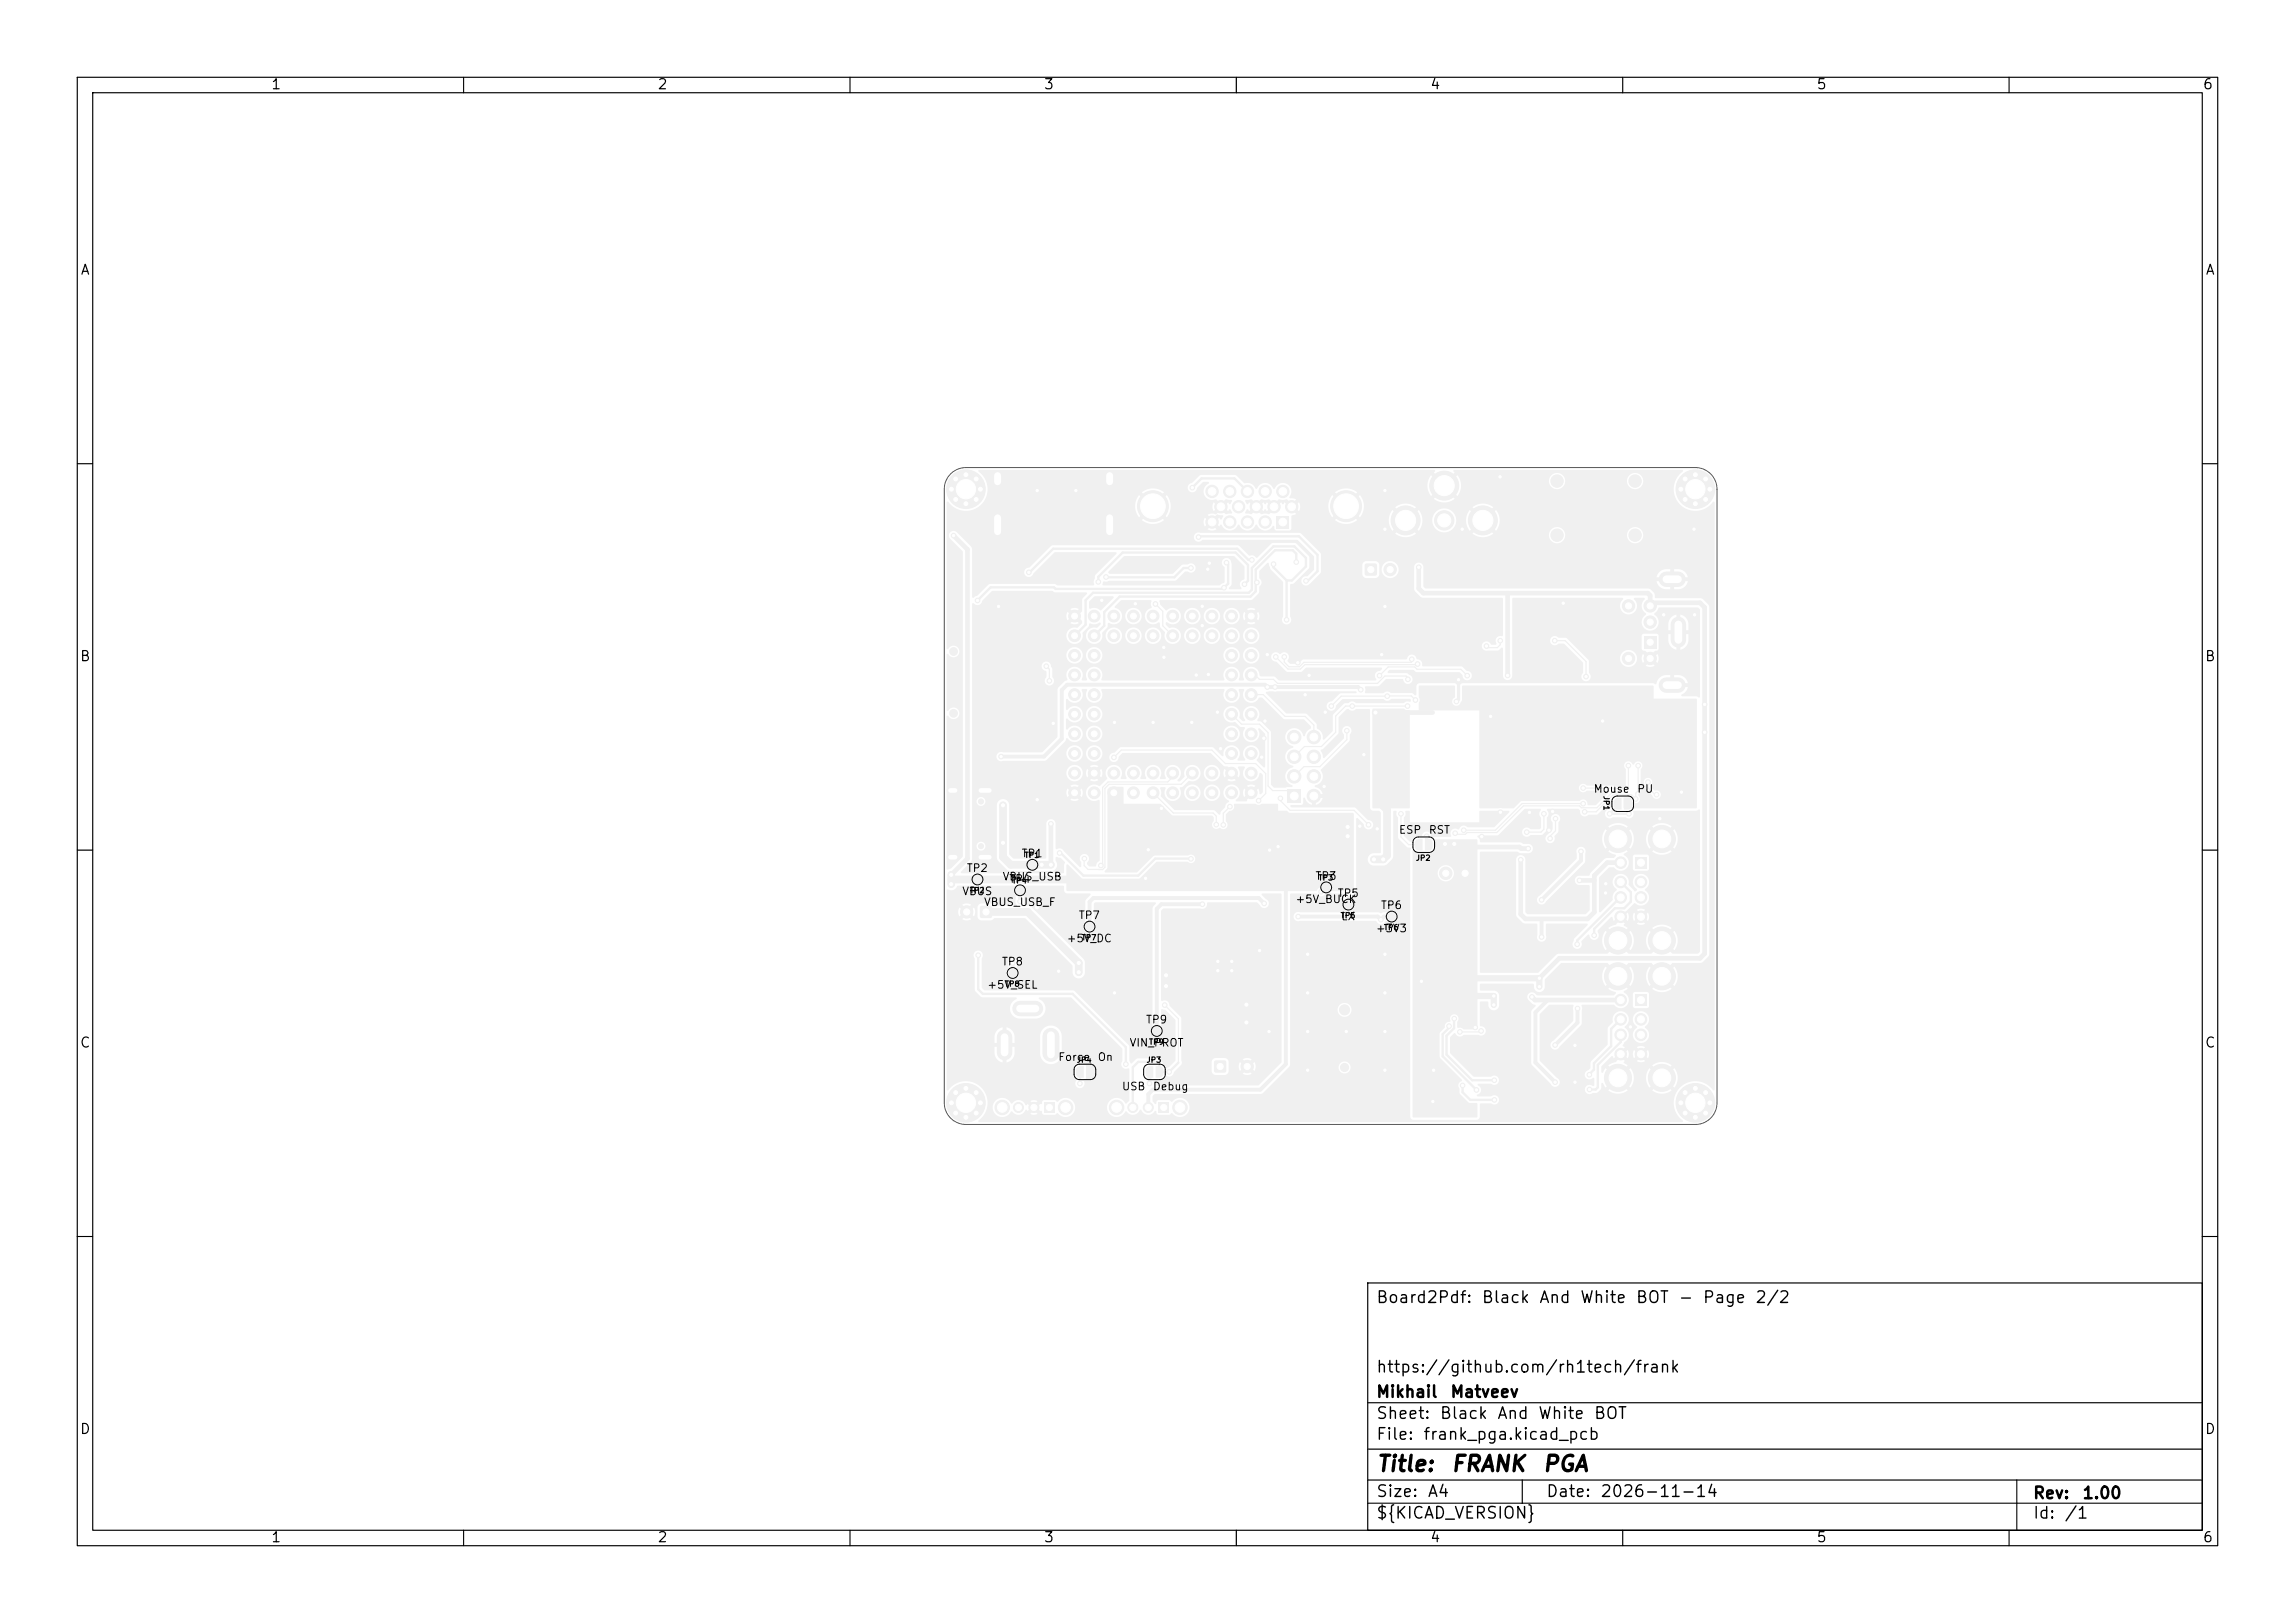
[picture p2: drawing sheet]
<svg xmlns="http://www.w3.org/2000/svg" width="297mm" height="210mm" viewBox="0 0 297 210" stroke-linecap="round" stroke-linejoin="round" font-family="sans-serif">
<defs><g id="words">
<g font-size="2">
<text x="178" y="190.9">Title:</text>
<text x="187.7" y="190.9">FRANK</text>
<text x="199.5" y="190.9">PGA</text>
</g>
<g font-size="1.5">
<text x="178" y="169">Board2Pdf:</text>
<text x="191.7" y="169">Black</text>
<text x="199.1" y="169">And</text>
<text x="204.4" y="169">White</text>
<text x="211.6" y="169">BOT</text>
<text x="217.1" y="169">-</text>
<text x="220.3" y="169">Page</text>
<text x="227.1" y="169">2/2</text>
<text x="178" y="178">https://github.com/rh1tech/frank</text>
<text x="178" y="184">Sheet:</text>
<text x="178" y="181.2">Mikhail</text>
<text x="186.2" y="184">Black</text>
<text x="187.6" y="181.2">Matveev</text>
<text x="193.7" y="184">And</text>
<text x="199" y="184">White</text>
<text x="206.2" y="184">BOT</text>
<text x="178" y="186.7">File:</text>
<text x="184.1" y="186.7">frank_pga.kicad_pcb</text>
<text x="178" y="196.9">${KICAD_VERSION}</text>
<text x="178" y="194.1">Size:</text>
<text x="184.7" y="194.1">A4</text>
<text x="200" y="194.1">Date:</text>
<text x="207" y="194.1">2026-11-14</text>
<text x="263" y="194.3">Rev:</text>
<text x="263" y="196.9">Id:</text>
<text x="267.1" y="196.9">/1</text>
<text x="269.4" y="194.3">1.00</text>
</g>
<g font-size="1.3">
<text x="35" y="11.9">1</text>
<text x="85" y="11.9">2</text>
<text x="135" y="11.9">3</text>
<text x="185" y="11.9">4</text>
<text x="235" y="11.9">5</text>
<text x="285" y="11.9">6</text>
<text x="10.3" y="35.9">A</text>
<text x="285.4" y="35.9">A</text>
<text x="10.3" y="85.9">B</text>
<text x="285.3" y="85.9">B</text>
<text x="10.3" y="135.9">C</text>
<text x="285.3" y="135.9">C</text>
<text x="10.3" y="185.9">D</text>
<text x="285.3" y="185.9">D</text>
<text x="35" y="199.9">1</text>
<text x="85" y="199.9">2</text>
<text x="135" y="199.9">3</text>
<text x="185" y="199.9">4</text>
<text x="235" y="199.9">5</text>
<text x="285" y="199.9">6</text>
</g>
<g font-size="1">
<text x="206.2" y="102.8">Mouse</text>
<text x="211.8" y="102.8">PU</text>
<text x="125" y="113.1">TP2</text>
<text x="132.1" y="111.2">TP1</text>
<text x="181" y="108.1">ESP</text>
<text x="184.8" y="108.1">RST</text>
<text x="124.4" y="116.1">VBUS</text>
<text x="127.3" y="117.5">VBUS_USB_F</text>
<text x="129.7" y="114.2">VBUS_USB</text>
<text x="130.5" y="114.5">TP4</text>
<text x="139.5" y="119.2">TP7</text>
<text x="167.6" y="117.1">+5V_BUCK</text>
<text x="170.1" y="114.1">TP3</text>
<text x="173" y="116.3">TP5</text>
<text x="173.5" y="119.3">LX</text>
<text x="178.6" y="117.9">TP6</text>
<text x="129.6" y="125.2">TP8</text>
<text x="138" y="122.2">+5V_DC</text>
<text x="178" y="120.9">+3V3</text>
<text x="127.7" y="128.2">+5V_SEL</text>
<text x="136.9" y="137.5">Force</text>
<text x="142" y="137.5">On</text>
<text x="146.1" y="135.7">VIN_PROT</text>
<text x="148.2" y="132.7">TP9</text>
<text x="145.1" y="141.3">USB</text>
<text x="149.1" y="141.3">Debug</text>
</g>
<g font-size=".7">
<text x="207.4" y="102.9" transform="rotate(90 207.4 102.9)">JP1</text>
<text x="132.5" y="111.2">TP1</text>
<text x="183.2" y="111.5">JP2</text>
<text x="125.4" y="115.7">TP2</text>
<text x="170.6" y="114.1">TP3</text>
<text x="173.4" y="119">TP5</text>
<text x="139.9" y="121.8">TP7</text>
<text x="179" y="120.5">TP6</text>
<text x="130" y="127.8">TP8</text>
<text x="139.3" y="137.7">JP4</text>
<text x="148.3" y="137.7">JP3</text>
<text x="148.6" y="135.3">TP9</text>
</g>
</g></defs>
<path d="M211.6 128.7h1.5v1.5h-1.5z" fill="#f0f0f0"/>
<g fill="#f0f0f0" stroke="#f0f0f0" stroke-width=".13">
<circle cx="212.4" cy="131.9" r=".75"/>
<circle cx="212.4" cy="133.9" r=".75"/>
<circle cx="212.4" cy="136.4" r=".75"/>
<circle cx="209.7" cy="129.4" r=".75"/>
<circle cx="209.7" cy="131.9" r=".75"/>
<circle cx="209.7" cy="133.9" r=".75"/>
<circle cx="209.7" cy="136.4" r=".75"/>
<circle cx="215.1" cy="126.3" r="1.75"/>
<circle cx="215.1" cy="139.5" r="1.75"/>
<circle cx="209.4" cy="126.3" r="1.75"/>
<circle cx="209.4" cy="139.5" r="1.75"/>
</g>
<path d="M188.9 112.3l.2-.1 1.2 .1 .1 .2-.1 1.2-.1 .1-1.3-.1-.1-.1z" fill="#f0f0f0"/>
<circle cx="187.1" cy="113" r=".8" fill="#f0f0f0" stroke="#f0f0f0" stroke-width=".13"/>
<path d="M123 110.9h.6M123 102.3h.6M126.9 110.9h1.1M126.9 102.3h1.1" fill="none" stroke="#f0f0f0" stroke-width="1"/>
<path d="M135.2 142.7h1.3v1.3h-1.3z" fill="#f0f0f0"/>
<g fill="#f0f0f0" stroke="#f0f0f0" stroke-width=".13">
<circle cx="133.8" cy="143.3" r=".65"/>
<circle cx="131.8" cy="143.3" r=".65"/>
<circle cx="137.9" cy="143.3" r=".94"/>
<circle cx="129.7" cy="143.3" r=".94"/>
</g>
<path d="M212.8 82.3h1.6v1.6h-1.6z" fill="#f0f0f0"/>
<g fill="#f0f0f0" stroke="#f0f0f0" stroke-width=".13">
<circle cx="213.6" cy="80.5" r=".8"/>
<circle cx="213.6" cy="85.2" r=".8"/>
<circle cx="213.6" cy="78.4" r=".8"/>
<circle cx="210.8" cy="85.2" r=".8"/>
<circle cx="210.8" cy="78.4" r=".8"/>
<circle cx="126.9" cy="63.3" r=".4"/>
<circle cx="126.3" cy="62" r=".4"/>
<circle cx="126.3" cy="64.6" r=".4"/>
<circle cx="125" cy="61.4" r=".4"/>
<circle cx="125" cy="63.3" r="2.5"/>
<circle cx="125" cy="65.2" r=".4"/>
<circle cx="123.7" cy="62" r=".4"/>
<circle cx="123.7" cy="64.6" r=".4"/>
<circle cx="123.1" cy="63.3" r=".4"/>
</g>
<path d="M215.7 75h1.5M215.7 88.7h1.5M217.2 80.8v2M130 134.2v2M132 130.5h2" fill="none" stroke="#f0f0f0" stroke-width="2"/>
<path d="M136 134.1v2.2" fill="none" stroke="#f0f0f0" stroke-width="2.2"/>
<path d="M166.6 102.1h1.8v1.8h-1.8z" fill="#f0f0f0"/>
<g fill="#f0f0f0" stroke="#f0f0f0" stroke-width=".13">
<circle cx="170" cy="103" r=".86"/>
<circle cx="167.5" cy="100.5" r=".86"/>
<circle cx="170" cy="100.5" r=".86"/>
<circle cx="167.5" cy="97.9" r=".86"/>
<circle cx="170" cy="97.9" r=".86"/>
<circle cx="167.5" cy="95.4" r=".86"/>
<circle cx="170" cy="95.4" r=".86"/>
<circle cx="139.1" cy="102.6" r=".76"/>
<circle cx="141.6" cy="100" r=".76"/>
<circle cx="139.1" cy="100" r=".76"/>
<circle cx="141.6" cy="97.5" r=".76"/>
<circle cx="139.1" cy="97.5" r=".76"/>
<circle cx="141.6" cy="95" r=".76"/>
<circle cx="139.1" cy="95" r=".76"/>
<circle cx="141.6" cy="92.4" r=".76"/>
<circle cx="139.1" cy="92.4" r=".76"/>
<circle cx="141.6" cy="89.9" r=".76"/>
<circle cx="139.1" cy="89.9" r=".76"/>
<circle cx="141.6" cy="87.3" r=".76"/>
<circle cx="139.1" cy="87.3" r=".76"/>
<circle cx="141.6" cy="84.8" r=".76"/>
<circle cx="139.1" cy="84.8" r=".76"/>
<circle cx="141.6" cy="82.3" r=".76"/>
<circle cx="139.1" cy="82.3" r=".76"/>
<circle cx="141.6" cy="79.7" r=".76"/>
<circle cx="139.1" cy="79.7" r=".76"/>
<circle cx="144.1" cy="79.7" r=".76"/>
<circle cx="144.1" cy="82.3" r=".76"/>
<circle cx="146.7" cy="79.7" r=".76"/>
<circle cx="146.7" cy="82.3" r=".76"/>
<circle cx="149.2" cy="79.7" r=".76"/>
<circle cx="149.2" cy="82.3" r=".76"/>
<circle cx="151.8" cy="79.7" r=".76"/>
<circle cx="151.8" cy="82.3" r=".76"/>
<circle cx="154.3" cy="79.7" r=".76"/>
<circle cx="154.3" cy="82.3" r=".76"/>
<circle cx="156.8" cy="79.7" r=".76"/>
<circle cx="156.8" cy="82.3" r=".76"/>
<circle cx="159.4" cy="79.7" r=".76"/>
<circle cx="159.4" cy="82.3" r=".76"/>
<circle cx="161.9" cy="79.7" r=".76"/>
<circle cx="161.9" cy="82.3" r=".76"/>
<circle cx="159.4" cy="84.8" r=".76"/>
<circle cx="161.9" cy="84.8" r=".76"/>
<circle cx="159.4" cy="87.3" r=".76"/>
<circle cx="161.9" cy="87.3" r=".76"/>
<circle cx="159.4" cy="89.9" r=".76"/>
<circle cx="161.9" cy="89.9" r=".76"/>
<circle cx="159.4" cy="92.4" r=".76"/>
<circle cx="161.9" cy="92.4" r=".76"/>
<circle cx="159.4" cy="95" r=".76"/>
<circle cx="161.9" cy="95" r=".76"/>
<circle cx="159.4" cy="97.5" r=".76"/>
<circle cx="161.9" cy="97.5" r=".76"/>
<circle cx="161.9" cy="100" r=".76"/>
<circle cx="159.4" cy="100" r=".76"/>
<circle cx="161.9" cy="102.6" r=".76"/>
<circle cx="159.4" cy="102.6" r=".76"/>
<circle cx="156.8" cy="100" r=".76"/>
<circle cx="156.8" cy="102.6" r=".76"/>
<circle cx="154.3" cy="100" r=".76"/>
<circle cx="154.3" cy="102.6" r=".76"/>
<circle cx="151.8" cy="102.6" r=".76"/>
<circle cx="151.8" cy="100" r=".76"/>
<circle cx="149.2" cy="102.6" r=".76"/>
<circle cx="149.2" cy="100" r=".76"/>
<circle cx="146.7" cy="102.6" r=".76"/>
<circle cx="146.7" cy="100" r=".76"/>
<circle cx="144.1" cy="102.6" r=".76"/>
<circle cx="144.1" cy="100" r=".76"/>
<circle cx="141.6" cy="102.6" r=".76"/>
</g>
<g fill="#f0f0f0">
<path d="M128.6 66.3h.9l.3 .2v2.7l-.1 .2-.2 .1h-.8l-.3-.2v-2.7z"/>
<path d="M128.6 61l.9-.1 .2 .1 .1 1.6-.1 .3-.9 .1-.3-.2-.1-1.6z"/>
<path d="M143 61l.3-.1h.7l.2 .1 .1 1.6-.1 .3-.9 .1-.3-.2z"/>
<path d="M143 66.4l.2-.1h.8h.2l.1 .2v2.7l-.1 .2-.2 .1h-.8l-.3-.2z"/>
</g>
<g fill="#f0f0f0" stroke="#f0f0f0" stroke-width=".13">
<circle cx="221.3" cy="63.3" r=".4"/>
<circle cx="220.7" cy="62" r=".4"/>
<circle cx="220.7" cy="64.6" r=".4"/>
<circle cx="219.4" cy="61.4" r=".4"/>
<circle cx="219.4" cy="63.3" r="2.5"/>
<circle cx="219.4" cy="65.2" r=".4"/>
<circle cx="218.1" cy="62" r=".4"/>
<circle cx="218.1" cy="64.6" r=".4"/>
<circle cx="217.5" cy="63.3" r=".4"/>
<circle cx="149.2" cy="65.5" r="2"/>
<circle cx="174.2" cy="65.5" r="2"/>
</g>
<path d="M165.2 66.8h1.6v1.6h-1.6z" fill="#f0f0f0"/>
<g fill="#f0f0f0" stroke="#f0f0f0" stroke-width=".13">
<circle cx="163.7" cy="67.5" r=".8"/>
<circle cx="161.4" cy="67.5" r=".8"/>
<circle cx="159.1" cy="67.5" r=".8"/>
<circle cx="156.9" cy="67.5" r=".8"/>
<circle cx="167.2" cy="65.6" r=".8"/>
<circle cx="164.9" cy="65.6" r=".8"/>
<circle cx="162.6" cy="65.6" r=".8"/>
<circle cx="160.3" cy="65.6" r=".8"/>
<circle cx="158" cy="65.6" r=".8"/>
<circle cx="166" cy="63.6" r=".8"/>
<circle cx="163.7" cy="63.6" r=".8"/>
<circle cx="161.4" cy="63.6" r=".8"/>
<circle cx="159.1" cy="63.6" r=".8"/>
<circle cx="156.9" cy="63.6" r=".8"/>
<circle cx="126.9" cy="142.7" r=".4"/>
<circle cx="126.3" cy="141.4" r=".4"/>
<circle cx="126.3" cy="144" r=".4"/>
<circle cx="125" cy="140.8" r=".4"/>
<circle cx="125" cy="142.7" r="2.5"/>
<circle cx="125" cy="144.6" r=".4"/>
<circle cx="123.7" cy="141.4" r=".4"/>
<circle cx="123.7" cy="144" r=".4"/>
<circle cx="123.1" cy="142.7" r=".4"/>
</g>
<path d="M157.2 137.3l.2-.1 1.2 .1 .1 .2-.1 1.2-.1 .1-1.3-.1-.1-.1z" fill="#f0f0f0"/>
<circle cx="161.4" cy="138" r=".8" fill="#f0f0f0" stroke="#f0f0f0" stroke-width=".13"/>
<path d="M150 142.7h1.3v1.3h-1.3z" fill="#f0f0f0"/>
<g fill="#f0f0f0" stroke="#f0f0f0" stroke-width=".13">
<circle cx="148.6" cy="143.3" r=".65"/>
<circle cx="146.6" cy="143.3" r=".65"/>
<circle cx="152.7" cy="143.3" r=".94"/>
<circle cx="144.5" cy="143.3" r=".94"/>
<circle cx="221.3" cy="142.7" r=".4"/>
<circle cx="220.7" cy="141.4" r=".4"/>
<circle cx="220.7" cy="144" r=".4"/>
<circle cx="219.4" cy="140.8" r=".4"/>
<circle cx="219.4" cy="142.7" r="2.5"/>
<circle cx="219.4" cy="144.6" r=".4"/>
<circle cx="218.1" cy="141.4" r=".4"/>
<circle cx="218.1" cy="144" r=".4"/>
<circle cx="217.5" cy="142.7" r=".4"/>
</g>
<path d="M176.7 73l.2-.1 1.2 .1 .1 .2-.1 1.2-.1 .1-1.3-.1-.1-.1z" fill="#f0f0f0"/>
<circle cx="179.9" cy="73.7" r=".8" fill="#f0f0f0" stroke="#f0f0f0" stroke-width=".13"/>
<path d="M211.6 110.9h1.5v1.5h-1.5z" fill="#f0f0f0"/>
<g fill="#f0f0f0" stroke="#f0f0f0" stroke-width=".13">
<circle cx="212.4" cy="114.1" r=".75"/>
<circle cx="212.4" cy="116.1" r=".75"/>
<circle cx="212.4" cy="118.6" r=".75"/>
<circle cx="209.7" cy="111.6" r=".75"/>
<circle cx="209.7" cy="114.1" r=".75"/>
<circle cx="209.7" cy="116.1" r=".75"/>
<circle cx="209.7" cy="118.6" r=".75"/>
<circle cx="215.1" cy="108.6" r="1.75"/>
<circle cx="215.1" cy="121.7" r="1.75"/>
<circle cx="209.4" cy="108.6" r="1.75"/>
<circle cx="209.4" cy="121.7" r="1.75"/>
<circle cx="186.9" cy="67.3" r="1.25"/>
<circle cx="191.9" cy="67.3" r="1.87"/>
<circle cx="186.9" cy="62.8" r="1.87"/>
<circle cx="181.9" cy="67.3" r="1.87"/>
</g>
<path d="M126.9 117.3l.2-.1 1.2 .1 .1 .2-.1 1.2-.1 .1-1.3-.1-.1-.1z" fill="#f0f0f0"/>
<circle cx="125.1" cy="118" r=".8" fill="#f0f0f0" stroke="#f0f0f0" stroke-width=".13"/>
<g fill="#f0f0f0">
<path d="M140.6 138h.6l.3 .3v.7l-.1 .3-.2 .1-.6 .1z"/>
<path d="M139.4 138.1l.3-.1h.6v1.5l-.7-.1-.3-.3v-.7z"/>
</g>
<g fill="#f0f0f0" stroke="#f0f0f0" stroke-width=".13">
<circle cx="131.1" cy="125.9" r=".5"/>
<circle cx="149.7" cy="133.4" r=".5"/>
<circle cx="141" cy="119.9" r=".5"/>
<circle cx="132" cy="115.2" r=".5"/>
</g>
<g fill="#f0f0f0">
<path d="M184.4 108.6h.7l.3 .3v.7l-.1 .3-.2 .1-.7 .1z"/>
<path d="M183.2 108.7l.3-.1h.6v1.5l-.6-.1-.3-.1-.1-.3v-.6z"/>
<path d="M210.2 103.3h.6l.3 .3v.7l-.1 .3-.2 .1-.6 .1z"/>
<path d="M209 103.4l.3-.1h.6v1.5l-.6-.1-.3-.1-.1-.3v-.6z"/>
</g>
<g fill="#f0f0f0" stroke="#f0f0f0" stroke-width=".13">
<circle cx="133.6" cy="111.9" r=".5"/>
<circle cx="171.6" cy="114.8" r=".5"/>
<circle cx="180.1" cy="118.6" r=".5"/>
<circle cx="126.5" cy="113.8" r=".5"/>
<circle cx="174.5" cy="117" r=".5"/>
</g>
<g fill="#f0f0f0">
<path d="M148.4 138.1l.3-.1h.6v1.5l-.7-.1-.3-.3v-.7z"/>
<path d="M149.6 138h.6l.3 .3v.7l-.1 .3-.2 .1-.6 .1z"/>
</g>
<g fill="#f0f0f0" stroke="#f0f0f0" stroke-width=".13">
<circle cx="201.3" cy="135.2" r=".3"/>
<circle cx="204.2" cy="130.5" r=".3"/>
<circle cx="207.8" cy="114.4" r=".3"/>
<circle cx="157.6" cy="125.6" r=".3"/>
<circle cx="194.2" cy="105.1" r=".3"/>
<circle cx="154.8" cy="87.4" r=".3"/>
<circle cx="179.2" cy="68.5" r=".3"/>
<circle cx="150.9" cy="127.6" r=".4"/>
<circle cx="219.3" cy="79.6" r=".3"/>
<circle cx="157.6" cy="124.4" r=".3"/>
<circle cx="155.6" cy="81" r=".3"/>
<circle cx="134.2" cy="63.5" r=".3"/>
<circle cx="154.2" cy="93.5" r=".3"/>
<circle cx="207.8" cy="115.5" r=".3"/>
<circle cx="155.6" cy="78.5" r=".3"/>
<circle cx="161.3" cy="132.3" r=".4"/>
<circle cx="144.2" cy="128.5" r=".3"/>
<circle cx="169.2" cy="133.5" r=".3"/>
<circle cx="149.2" cy="93.5" r=".3"/>
<circle cx="171.4" cy="101.8" r=".3"/>
<circle cx="142.6" cy="77.7" r=".3"/>
<circle cx="150.9" cy="126.2" r=".4"/>
<circle cx="156.4" cy="87.3" r=".3"/>
<circle cx="179.2" cy="63.5" r=".3"/>
<circle cx="168" cy="85.8" r=".3"/>
<circle cx="137" cy="125.7" r=".3"/>
<circle cx="129.2" cy="78.5" r=".3"/>
<circle cx="211" cy="132.9" r=".3"/>
<circle cx="219.2" cy="68.5" r=".3"/>
<circle cx="188.8" cy="88" r=".3"/>
<circle cx="179.2" cy="123.5" r=".3"/>
<circle cx="163.3" cy="98" r=".3"/>
<circle cx="200.5" cy="107.4" r=".3"/>
<circle cx="164.2" cy="133.5" r=".3"/>
<circle cx="159.4" cy="124.4" r=".3"/>
<circle cx="169.2" cy="138.5" r=".3"/>
<circle cx="197.9" cy="105.1" r=".3"/>
<circle cx="171.5" cy="92.2" r=".3"/>
<circle cx="203.8" cy="140" r=".3"/>
<circle cx="176.5" cy="97.7" r=".3"/>
<circle cx="156.5" cy="72.9" r=".3"/>
<circle cx="188.5" cy="90.8" r=".3"/>
<circle cx="200.9" cy="105" r=".3"/>
<circle cx="139.2" cy="63.5" r=".3"/>
<circle cx="169.2" cy="128.5" r=".3"/>
<circle cx="179.2" cy="78.5" r=".3"/>
<circle cx="202.3" cy="78.1" r=".3"/>
<circle cx="144.2" cy="93.5" r=".3"/>
<circle cx="157.6" cy="92.1" r=".3"/>
<circle cx="179.2" cy="138.5" r=".3"/>
<circle cx="163.7" cy="93.3" r=".3"/>
<circle cx="179.2" cy="128.5" r=".3"/>
<circle cx="214.8" cy="105.9" r=".3"/>
<circle cx="203.8" cy="135.3" r=".3"/>
<circle cx="134.2" cy="117.4" r=".4"/>
<circle cx="163" cy="123" r=".3"/>
<circle cx="161.3" cy="130" r=".4"/>
<circle cx="164" cy="84.7" r=".3"/>
<circle cx="146.9" cy="78.1" r=".3"/>
<circle cx="179.2" cy="133.5" r=".3"/>
<circle cx="168.9" cy="89.9" r=".3"/>
<circle cx="159.4" cy="125.6" r=".3"/>
<circle cx="189.2" cy="68.5" r=".3"/>
<circle cx="178.2" cy="107.2" r=".3"/>
<circle cx="191.8" cy="108.2" r=".3"/>
<circle cx="169.2" cy="123.5" r=".3"/>
<circle cx="176" cy="106.9" r=".3"/>
<circle cx="178.8" cy="84.7" r=".3"/>
<circle cx="150.6" cy="83.8" r=".3"/>
<circle cx="134.2" cy="103.5" r=".3"/>
<circle cx="150.6" cy="85.1" r=".3"/>
<circle cx="156.3" cy="73.7" r=".3"/>
<circle cx="174.2" cy="133.5" r=".3"/>
<circle cx="194.1" cy="61.7" r=".3"/>
<circle cx="215.3" cy="79.6" r=".3"/>
<circle cx="163.6" cy="95.5" r=".3"/>
<circle cx="158" cy="96.9" r=".3"/>
<circle cx="169.4" cy="87.4" r=".3"/>
<circle cx="136.3" cy="93.6" r=".3"/>
<circle cx="198.3" cy="129" r=".3"/>
<circle cx="201.3" cy="140" r=".3"/>
<circle cx="205.7" cy="139.1" r=".3"/>
<circle cx="205.7" cy="141" r=".3"/>
<circle cx="131.1" cy="124.6" r=".3"/>
<circle cx="139.6" cy="124.6" r=".4"/>
<circle cx="139.6" cy="125.8" r=".4"/>
<circle cx="163.6" cy="116.9" r=".3"/>
<circle cx="141" cy="118.4" r=".3"/>
<circle cx="174.5" cy="115.8" r=".3"/>
<circle cx="207.4" cy="93.3" r=".3"/>
<circle cx="178.7" cy="119" r=".3"/>
<circle cx="192.9" cy="92.7" r=".3"/>
<circle cx="177.8" cy="111.2" r=".4"/>
<circle cx="178" cy="92.2" r=".4"/>
<circle cx="164" cy="88.9" r=".3"/>
<circle cx="176.1" cy="89.3" r=".3"/>
<circle cx="129.6" cy="97.9" r=".3"/>
<circle cx="168" cy="118.6" r=".3"/>
<circle cx="165" cy="88.9" r=".3"/>
<circle cx="179" cy="111.2" r=".4"/>
<circle cx="217.6" cy="102.5" r=".3"/>
<circle cx="161.1" cy="75.6" r=".3"/>
<circle cx="142.1" cy="75.3" r=".3"/>
<circle cx="196.8" cy="111.2" r=".3"/>
<circle cx="204.4" cy="113.9" r=".3"/>
<circle cx="199.5" cy="121.2" r=".3"/>
<circle cx="123.1" cy="113.2" r=".4"/>
<circle cx="220.6" cy="94.8" r=".3"/>
<circle cx="188.2" cy="109.2" r=".4"/>
<circle cx="174.4" cy="108.2" r=".4"/>
<circle cx="183.6" cy="73.4" r=".3"/>
<circle cx="190.9" cy="132.9" r=".3"/>
<circle cx="185.5" cy="138.5" r=".3"/>
<circle cx="148.3" cy="113.7" r=".3"/>
<circle cx="199.2" cy="126.6" r=".3"/>
<circle cx="123.1" cy="114.4" r=".4"/>
<circle cx="199.2" cy="127.7" r=".3"/>
<circle cx="164.3" cy="110" r=".3"/>
<circle cx="193.3" cy="128.9" r=".3"/>
<circle cx="187" cy="109.2" r=".4"/>
<circle cx="148.8" cy="140.2" r=".3"/>
<circle cx="174.4" cy="107" r=".4"/>
<circle cx="123.4" cy="69.3" r=".3"/>
<circle cx="195.1" cy="87.4" r=".3"/>
<circle cx="193.3" cy="130" r=".3"/>
<circle cx="184" cy="127" r=".3"/>
<circle cx="185.4" cy="142.5" r=".3"/>
<circle cx="197.8" cy="109.8" r=".3"/>
<circle cx="165.4" cy="109.5" r=".3"/>
<circle cx="148.6" cy="110" r=".3"/>
<circle cx="220.6" cy="91.1" r=".3"/>
<circle cx="150.3" cy="104.6" r=".3"/>
<circle cx="136" cy="106.6" r=".3"/>
<circle cx="136" cy="111.9" r=".4"/>
<circle cx="129.8" cy="104.2" r=".4"/>
<circle cx="134.8" cy="111.9" r=".4"/>
<circle cx="129.8" cy="109.1" r=".4"/>
<circle cx="204.6" cy="110.2" r=".3"/>
<circle cx="199.5" cy="116.4" r=".3"/>
<circle cx="155.6" cy="117" r=".3"/>
<circle cx="149.7" cy="131.9" r=".3"/>
<circle cx="139.8" cy="140.2" r=".3"/>
<circle cx="191.7" cy="133.4" r=".3"/>
<circle cx="188.9" cy="133.5" r=".3"/>
<circle cx="188.2" cy="131.8" r=".3"/>
<circle cx="193.4" cy="139.8" r=".3"/>
<circle cx="191.1" cy="141" r=".3"/>
<circle cx="187.5" cy="132.8" r=".3"/>
<circle cx="189.3" cy="140.5" r=".3"/>
<circle cx="193.4" cy="142.3" r=".3"/>
<circle cx="171" cy="115.4" r=".3"/>
<circle cx="145.7" cy="137.7" r=".3"/>
<circle cx="126.6" cy="123.6" r=".3"/>
<circle cx="140.3" cy="111.1" r=".3"/>
<circle cx="142.5" cy="112" r=".3"/>
<circle cx="126.5" cy="77.7" r=".3"/>
<circle cx="158.7" cy="72.8" r=".3"/>
<circle cx="158.4" cy="76.1" r=".3"/>
<circle cx="205.3" cy="87.5" r=".3"/>
<circle cx="201.2" cy="82.9" r=".3"/>
<circle cx="167.8" cy="72.7" r=".3"/>
<circle cx="162.7" cy="75.4" r=".3"/>
<circle cx="210.8" cy="105.3" r=".3"/>
<circle cx="208.3" cy="105.3" r=".3"/>
<circle cx="211.7" cy="103.4" r=".3"/>
<circle cx="212" cy="99.1" r=".3"/>
<circle cx="205.1" cy="105" r=".3"/>
<circle cx="204.9" cy="104" r=".3"/>
<circle cx="189.4" cy="107.4" r=".3"/>
<circle cx="213.3" cy="101.2" r=".3"/>
<circle cx="214.4" cy="102.8" r=".3"/>
<circle cx="166.2" cy="85" r=".3"/>
<circle cx="201.3" cy="105.9" r=".3"/>
<circle cx="182.7" cy="85.3" r=".3"/>
<circle cx="200.6" cy="108.5" r=".3"/>
<circle cx="197.6" cy="107.7" r=".3"/>
<circle cx="183.5" cy="85.9" r=".3"/>
<circle cx="165.1" cy="85" r=".3"/>
<circle cx="199.8" cy="105.3" r=".3"/>
<circle cx="204.1" cy="122.2" r=".3"/>
<circle cx="174.3" cy="94.5" r=".3"/>
<circle cx="165.7" cy="103.3" r=".3"/>
<circle cx="175" cy="91.4" r=".3"/>
<circle cx="182.2" cy="91.4" r=".3"/>
<circle cx="177.1" cy="106.7" r=".3"/>
<circle cx="184.6" cy="108.2" r=".3"/>
<circle cx="183.2" cy="90.6" r=".3"/>
<circle cx="179.5" cy="90.1" r=".3"/>
<circle cx="172.3" cy="91.4" r=".3"/>
<circle cx="135.4" cy="86.2" r=".3"/>
<circle cx="135.8" cy="88.1" r=".3"/>
<circle cx="133.1" cy="74.1" r=".3"/>
<circle cx="162" cy="72.5" r=".3"/>
<circle cx="164.8" cy="73" r=".3"/>
<circle cx="166.5" cy="80.2" r=".3"/>
<circle cx="169" cy="75.2" r=".3"/>
<circle cx="143.1" cy="74.7" r=".3"/>
<circle cx="154.1" cy="73.5" r=".3"/>
<circle cx="155.1" cy="69.5" r=".3"/>
<circle cx="189.9" cy="87.4" r=".3"/>
<circle cx="178.5" cy="87.4" r=".3"/>
<circle cx="149.5" cy="78.1" r=".3"/>
<circle cx="182.2" cy="87.9" r=".3"/>
<circle cx="181.3" cy="105.3" r=".3"/>
<circle cx="158.3" cy="106.7" r=".3"/>
<circle cx="159.2" cy="104.4" r=".3"/>
<circle cx="157.4" cy="106.7" r=".3"/>
<circle cx="210.7" cy="99.1" r=".3"/>
<circle cx="209.2" cy="102.3" r=".3"/>
<circle cx="144.2" cy="98" r=".3"/>
<circle cx="162.9" cy="103.6" r=".3"/>
<circle cx="204.9" cy="102" r=".3"/>
<circle cx="188.3" cy="107.8" r=".3"/>
<circle cx="206.3" cy="121" r=".3"/>
<circle cx="154.3" cy="63.1" r=".3"/>
<circle cx="132" cy="116.6" r=".3"/>
<circle cx="194.2" cy="82.9" r=".3"/>
<circle cx="192.4" cy="83.6" r=".3"/>
<circle cx="150.7" cy="130.1" r=".3"/>
<circle cx="151.3" cy="138.7" r=".3"/>
<circle cx="154.1" cy="111.1" r=".3"/>
<circle cx="137.1" cy="110.4" r=".3"/>
</g>
<g fill="none" stroke="#f0f0f0" stroke-width=".5">
<path d="M176.1 89.3l-.3-.4h-11.8l-.3-.3h-25.6l-.7 .7v6.3l-2.3 2.3h-5.5M132 115.2v1.4M155.6 117h-5.3l-.6 .6v15.8M163.6 116.9l-.7-.7h-21.4l-.5 .5v3.2M166.4 114.8v22.9l-3.3 3.3h-13.9l-.6 .6v1.1M168 118.6h10.3l.4 .4 .4-.4h1M171.4 115l-.4 .4M174.5 115.8v1.3M199.5 118.9v2.4M204.6 110.2v1.1l-5.1 5.1M131.1 124.6v1.3M148.8 138.7v1.5"/>
<path d="M200.3 129.4l-1.6 1.6v6.5l2.6 2.5M204.2 130.5v1.8l-2.9 2.9"/>
</g>
<path d="M188.8 88v2.5l-.3 .3" fill="none" stroke="#f0f0f0" stroke-width=".4"/>
<path d="M123.4 69.3l1.8 1.8v40l-2.1 2.1M183.6 73.4v2.8l.6 .6h29.1l.3 .3v1.3M195.1 76.8v10.6M214.2 78h5.8l.6 .6v44.8l-.6 .6h-18.2l-2.6 2.6M180.8 92.2h4.6M133.6 111.9h1.2M136 106.6v5.3M190.7 109.6h6l.2 .2h.9M196.8 111.3v7l.6 .6h8.1l.8-.9v-4.7l1.7-1.7h1.7M204.4 113.9h1.9M198.3 129l.4 .4h11" fill="none" stroke="#f0f0f0" stroke-width=".6"/>
<g fill="none" stroke="#f0f0f0" stroke-width=".3">
<path d="M142.1 75.3v-.7l3.2-3.1h14.6l1.6 1.6v2l-.4 .5M154.1 73.5h-.9l-1.2 1.2h-8.9M154.3 63.1l1.2-1.2h4.2l1.7 1.7M155.1 69.5l.1-.1h12.9l2.4 2.4v2.1l-1.3 1.3h-.2M158.7 72.8l.2 .2v2.5l-.6 .7h-21.7l-.2-.2h-8.2l-1.7 1.7M162 72.5h-.4l-1.5-1.5h-23.8l-3.1 3.1h-.1M164.8 73v.4l1.7 1.7M166.5 75.1h.7l1.8-1.8v-1.1l-1.5-1.5h-2.7l-2.8 2.8v2.8l-.4 .4h-20.1l-1 1v3.1l-1.4 1.5M166.5 75.1v5.1M167.8 72.7v-1l-.5-.5h-2.3l-2.5 2.5v1.5l.2 .2-.2 .1v1l-.7 .7h-16.9l-2 2v1.8l-1.3 1.3M137.1 110.4h.2l2.9 2.9h7.1l2.2-2.2h4.6M154.1 111.1h.1"/>
<path d="M208.9 104.7l-.6 .6h2.5M209.7 116.1l-5.6 5.6v.5M209.7 114.1l1.4 1.3v1.3l-.9 .8h-1.2l-2.7 2.7v.8M126.6 123.6v4.4l.6 .6h11.6l6.9 6.9v2.2M139.8 138.7v1.5M152.5 137.5l-1.2 1.2h-1.2v-1l-.3-.3h-2.5l-.7 .7v5.2M187.5 132.8v.2l-.8 .8v2.9l4.4 4.3M188.2 131.8v1.2l-1 1v2.5l3.3 3.3h2.9M209.7 131.9l-1.2 1.2v2.3l-2.2 2.2v.8l-.6 .7M209.7 133.9v.9l-2.9 3v2.9l-.3 .3h-.8M189.3 140.5v.8l1 1h3.1"/>
</g>
<path d="M123.1 113.8h15.4M123.1 113.2v1.2M128.4 118h4.6l6.6 6.6v1.2M129.8 104.2v6.7l1 1h5.2M179 104.3l.5 .5v5.9l-.5 .5h-1.2" fill="none" stroke="#f0f0f0" stroke-width="1"/>
<path d="M190.7 128.9h2.6v1.1M190.7 126.6h8.5v1.1" fill="none" stroke="#f0f0f0" stroke-width=".8"/>
<g fill="none" stroke="#f0f0f0" stroke-width=".15">
<path d="M149.5 78.2l1 .9v1.9l1.3 1.3M135.4 86.2l.4 .4v1.5M144.2 98l.9-.9h11.7l1.8 1.7h3.9l1.3 1.3v2.6l-.9 .9M159.4 92.4l1.3 1.3h2.3l1.1 1.1v6.9l.6 .6h2.1M161.9 89.9h1.6l2.8 2.8h2.6l1.1 1.1v1.6M162.3 87.3l.7 .6h1.8l.5 .5h13l.9-.9h2.8l.2 .2v.2M165.1 85l1.6 1.6h1.6l.6-.6h14.5l.1-.1M166.2 85v.7l.6 .6h1.4l.5-.6h14v-.4M174.3 94.5v1.2l-3.5 3.5h-2.1l-1.2 1.3M178.5 87.4l1.2-1.1h3.4l.3 .3h5.7l.8 .8M182.2 91.4h-8.1l-1.2 1.3v2.1l-1.9 1.8h-2.2l-1.3 1.3M183.2 90.6l-.6-.5h-9l-1.3 1.3"/>
<path d="M194.2 82.9v.5l-.4 .4h-1.2l-.2-.2M201.2 82.9h1.4l2.7 2.7v2M210.7 99.1v2.8l-.5 .5h-.9l-.1-.1M212 99.1v3.2l-.3 .3v.8l-.6-.5h-2.3l-2.2 2.1h-1.5M149.2 102.6l2.6 2.6h5.2l.4 .4v1.1M151.8 100.5l-.7 .7h-7.7l-.7 .7v9.9l-.2 .2M154.3 100l-1.4 1.5h-9.4l-.5 .5v10.2l-.3 .3h-1.9l-.5-.5v-.9M159.2 104.4l-.9 .8v1.5M165.7 103.3v.3l1.3 1.3h8.2l1.9 1.8M181.3 105.3v3l1 1h1.3M184.6 108.2l-.1 .1v.6M199.8 105.3v2l-.4 .4h-1.8"/>
<path d="M201.3 105.9v1.6l-.7 .7v.3M204.9 102h.1M204.9 104h-7.9l-3.5 3.4h-4.1M204.9 102h3.8l.5 .3M209.2 102.3l-.1 .1h-.3l-2.1 2.1h-2l-.3-.2h-7.2l-3.5 3.4h-3.8l-.3 .3h-1.1l-.2-.2M213.3 101.2v.7l.9 .9h.2M150.7 130.1l1.8 1.7v5.7M191.7 133.4l-.1 .1h-2.7"/>
</g>
<g fill="#f0f0f0">
<path d="M183.7 88.7h4.5l.1 .1v1.4a.62 .62 0 0 0-.4 .6 .62 .62 0 0 0 .5 .5 1 1 0 0 0 .8-.7v-1.8l.1-.1h24.6l.1 .1v1.6h5.5l.1 .1v12.3h-4.7a.66 .66 0 0 0-.8-.5l-.5-.6a.58 .58 0 0 0 .1-.8 .58 .58 0 0 0-.9 0 .66 .66 0 0 0 .1 .8l.1 .4 .8 .8a.56 .56 0 0 0 .7 .5 .56 .56 0 0 0 .4-.6h4.7v1.7l-.1 .1h-9.3l-.1-.1v-1.3h.9l.1 .1a.58 .58 0 0 0 .8 .6 .58 .58 0 0 0 .1-1l.3-.5v-2.8a.59 .59 0 0 0 0-1 .59 .59 0 0 0-.9 .3h-.1a.59 .59 0 0 0-.9-.3 .59 .59 0 0 0 0 1v2.1l-.3 .4h-.4a.57 .57 0 0 0-.7-.3l-.2-.2h-3.4a.58 .58 0 0 0-.9-.1 .58 .58 0 0 0 0 .9 .58 .58 0 0 0 .9-.1h2.7l.1 .2-1.7 1.7h-1a.76 .76 0 0 0-.5-.8l-.6 .2h-7.5l-1.1 1h-4.3l-.1-.1v-12.6h-7.7l-.1-.1v-.8l.1-.3-.1-.5z"/>
<path d="M207.3 137.9l1.3-1.2h.1l.1 .2 .4-.3 .3 .2-.4 .6-.6 .2-.4 .3 .6 .6-.3 .3-.6-.6-.3 .6h-.2z"/>
<path d="M157.1 66.9l.4-.3 .6 .1a.14 .14 0 0 1 .2 0 .14 .14 0 0 1 0 .2l-.2 .3h-.2l-.1-.2-.4 .3-.3-.2z"/>
<path d="M163 65.8h.2l.3 .4 .1-.3h.2l.1 .3 .4-.4 .3 .3-.4 .4-.6-.1-.3 .1-.5-.4z"/>
<path d="M158.4 65.8h.2l.3 .4 .2-.3h.1l.3 .5-.2 .1h-.7l-.4-.4z"/>
<path d="M161.4 65.9h.1l.1 .3 .4-.4 .4 .3-.4 .4h-.8l-.1-.2z"/>
<path d="M165.1 65l.4-.4 .6 .1 .4-.1 .4 .4-.3 .3-.4-.3-.2 .2-.2-.2-.4 .3-.3-.2z"/>
<path d="M162.8 65l.4-.4 .6 .1 .4-.1 .5 .4-.4 .3-.4-.3-.2 .2-.2-.2-.4 .3-.3-.2z"/>
<path d="M158.3 65l.3-.4 .7 .1a.17 .17 0 0 1 .1 .1 .17 .17 0 0 1-.1 .2l-.1 .2-.3-.2-.4 .3-.3-.2z"/>
<path d="M161.2 64.7l.8-.1 .3 .4v.1l-.3 .2-.4-.3-.1 .2h-.1l-.3-.4z"/>
<path d="M126.6 60.8h59l.1 .1-.1 .2 .5 .7-.3 .2-.6-.5a2.16 2.16 0 0 0 0 2.7l.5-.5h.2l.2 .3-.5 .5 .1 .1a2.17 2.17 0 0 0 2.6-.1l-.6-.5v-.2l.3-.2 .6 .6 .1-.2a2.17 2.17 0 0 0-.1-2.5l-.6 .5-.3-.2 .6-.7-.2-.1 .1-.2h29.5l.1 .1-.7 .8-.3 .7h-4.1v-.3a1.06 1.06 0 0 0-1.2-.9 1.06 1.06 0 0 0-.9 1.2h-8v-.3a1.06 1.06 0 0 0-1.7-.7 1.06 1.06 0 0 0 0 1.7 1.06 1.06 0 0 0 1.7-.7h8v.2a1.06 1.06 0 0 0 1.1 .7 1.06 1.06 0 0 0 1-.9h4.1a2.81 2.81 0 0 0 1.3 3.4 2.81 2.81 0 0 0 3.6-.9l.2 .1v2.2h-27.8l-.1-.6-.4-.6-.6 .5-.3-.2 .6-.7-.2-.1a2.17 2.17 0 0 0-2.5 .1l.5 .6-.2 .3-.7-.5-.4 .6-.1 .6h-1.2l-.1-.2a1.55 1.55 0 0 0-1.6-1.2 1.55 1.55 0 0 0-1.4 1.4h-1.3l-.1-.6-.4-.6-.6 .5-.3-.3 .6-.6-.2-.1a2.17 2.17 0 0 0-2.1-.2h-4.5l-.1-.5-.4-.7-.4 .4-.4-.3 .4-.5a2.29 2.29 0 0 0-2.8 0l.4 .4-.2 .4h-.2l-.4-.4a2.26 2.26 0 0 0-.5 1.4h-3.6l-.2-.5-.3 .3h-.2a.24 .24 0 0 1-.2-.2 .24 .24 0 0 1 .1-.2l.2-.3-.6-.1a.14 .14 0 0 1-.2 0 .14 .14 0 0 1 0-.2 1.13 1.13 0 0 0-.4-1.7 1.13 1.13 0 0 0-1.6 .7l-.1-.1a1.15 1.15 0 0 0-1.1-.7 1.15 1.15 0 0 0-1.1 .8l-.1-.1a1.11 1.11 0 0 0-1.4-.7l-1.1-1-.2-.1h-4.4l-.2 .1-1 1a.61 .61 0 0 0-.5 .7 .61 .61 0 0 0 .7 .5 .61 .61 0 0 0 .6-.6l.7-.7h.7v.1a1.15 1.15 0 0 0-.5 1.6 1.15 1.15 0 0 0 1.5 .5l.4 .4-.3 .3-.4-.3-.2 .3h-5.4l-.1-.5-.4-.7-.4 .4-.4-.3 .4-.5a2.29 2.29 0 0 0-2.8 0l.4 .4-.2 .4h-.2l-.4-.4a2.29 2.29 0 0 0 0 2.8l.4-.4h.2l.2 .3-.4 .5a2.29 2.29 0 0 0 2.8 0l-.4-.5 .3-.3 .5 .4 .4-.7 .1-.9h5.4v.5l.2 .4 .4-.4 .3 .2-.4 .5h-.2a1.04 1.04 0 0 0-.9 .1l.3 .4-.2 .3h-.2l-.3-.3a1.1 1.1 0 0 0 0 1.1l.4-.3 .3 .2v.2l-.3 .3a1.12 1.12 0 0 0 1.1 0l-.3-.4 .2-.3h.2l.3 .3 .1-.2h.2a1.17 1.17 0 0 0 1.1 .7 1.17 1.17 0 0 0 1.1-.7h.1a1.17 1.17 0 0 0 1.1 .7 1.17 1.17 0 0 0 1.1-.7h.1a1.17 1.17 0 0 0 1 .7 1.17 1.17 0 0 0 1.1-.6l.1 .1 .1 .4 .1 .1h1.9l.1-.2v-1.6l.6-.3-.3-.3v-.2l.3-.2 .4 .3 .2-.6h3.6l.1 .7 .4 .7 .5-.4 .3 .3-.4 .5 .1 .1a2.29 2.29 0 0 0 2.7-.1l-.4-.5 .3-.3 .5 .4 .4-.7 .1-.9h4.5l-.4 .3 .5 .6-.2 .3h-.2l-.5-.5a2.16 2.16 0 0 0 0 2.7l.6-.6 .3 .2v.2l-.5 .5a2.16 2.16 0 0 0 2.7 0l-.6-.5 .2-.3h.2l.5 .5 .4-.7 .1-.8h1.3a1.55 1.55 0 0 0 1.5 1.7 1.55 1.55 0 0 0 1.6-1.7h1.2l.1 .8 .4 .7 .5-.5h.2l.2 .3-.5 .5a2.16 2.16 0 0 0 2.7 0l-.6-.6 .3-.3 .6 .6 .4-.7 .1-.8h27.8v2.2h-9.2a1.06 1.06 0 0 0-1.1-1.2 1.06 1.06 0 0 0-1 1.2h-8v-.3a1.05 1.05 0 0 0-1.7-.7 1.05 1.05 0 0 0 0 1.7 1.05 1.05 0 0 0 1.7-.7h8v.2a1.06 1.06 0 0 0 1.1 .7 1.06 1.06 0 0 0 1-.9h9.2v2.3h-50.9l-.1-.2-2.5-2.5-.2-.1h-12.8a.62 .62 0 0 0-.8 .3 .62 .62 0 0 0 .2 .9 .62 .62 0 0 0 .8-.2h12.3l2.1 2.1v1.7l-.8 .8a.62 .62 0 0 0-.8 .8 .62 .62 0 0 0 1.1 .2l1.4-1.4 .1-2.4h50.9v3h-3.5a1.29 1.29 0 0 0-1.1-1h-.6v.6l-.2 .1h-.3v-.7h-.9a1.3 1.3 0 0 0-.9 1h.7l.1 .1-.1 .4h-.7l.3 .6a1.33 1.33 0 0 0 .8 .5h.7v-.7l.1-.2 .3 .1 .1 .8 .8-.1 .3-.1 .5-.5 .1-.4h-.7v-.4l.1-.1h4.1v53.9h-8.5l-.2-.2h-1.7l-.2 .2v1.6l.3 .3 1.7-.1 .1-.2v-1.6h8.5v3.4h-8.5v-.2a1.06 1.06 0 0 0-1.6-.8 1.06 1.06 0 0 0 0 1.8v.2a1.07 1.07 0 0 0-.3 1.6 1.07 1.07 0 0 0 1.7 0 1.07 1.07 0 0 0-.3-1.6v-.2a1.04 1.04 0 0 0 .5-.8h8.5v4.3h-8.5l-.1-.4-.4 .3-.3-.2v-.2l.3-.3-.4-.1-.7 .1 .4 .4-.3 .3-.4-.3-.1 .2-.1 .4 .1 .4 .5-.3 .3 .3-.4 .4 .5 .2 .6-.2-.3-.4 .2-.3 .5 .3 .1-.6h8.5v3h-4.8l-.1-.5-.3-.6-.6 .6-.3-.3 .5-.6a2.03 2.03 0 0 0-2.5 0l.6 .6-.3 .3-.6-.6-.4 .6-.1 .5h-1.6l-.1-.5-.3-.6-.6 .6-.3-.3 .6-.6-.5-.3-.1-.2 .2-.1-.3-.3-.1-.2 .4-.2 .3 .3a1.03 1.03 0 0 0 0-1l-.4 .3-.3-.2 .4-.5-.3-.2 .2-.4a1.09 1.09 0 0 0 .1-1.9v-.2a1.06 1.06 0 0 0 .3-1.4 1.06 1.06 0 0 0-1.3-.4 1.06 1.06 0 0 0-.6 1.3l-.6 .6v.2l-.1 2.1-2.1 2.1-.1 .9-.2 .2a.64 .64 0 0 0-.4 1 .64 .64 0 0 0 1 .1l.1 .1v.8l-.1 .1a.61 .61 0 0 0-.9 0 .61 .61 0 0 0-.1 .8 .61 .61 0 0 0 .9 .2l.6-.1 .4-.4 .1-.8 .1-.1 .2 .1 .3 .5 .6-.5 .3 .2v.1l-.6 .6a2.03 2.03 0 0 0 2.6 0l-.6-.7 .3-.2 .6 .5 .3-.6 .1-.8h1.6a2.03 2.03 0 0 0 .5 1.4l.5-.5h.2l.2 .3-.6 .6 .1 .1a2.04 2.04 0 0 0 2.4-.1l-.5-.7 .3-.2 .6 .5 .3-.6 .1-.8h4.8v1.7l-.1 .1h-.1a2.83 2.83 0 0 0-4.3-.3 2.83 2.83 0 0 0 .4 4.3l-.1 .1h-91l-.1-.1v-.1a2.82 2.82 0 0 0 .4-4.3 2.82 2.82 0 0 0-4.3 .4l-.2-.1v-25.8l.2-.1a.89 .89 0 0 0 1.3-.5h7.2l.1 .1a.98 .98 0 0 0 .1 1.1v.9l.1 .4-.1 .1h-2.7l-.4-.3h-1.4l-.3 .3-.1 .7h-.3l-.2-.5-.4 .5-.3-.3 .4-.5a1.1 1.1 0 0 0-1.2 0l.5 .4-.2 .3h-.2l-.4-.4a1.1 1.1 0 0 0 0 1.2l.4-.5 .3 .2v.2l-.4 .4a1.12 1.12 0 0 0 1.2 0l-.4-.4v-.1l.3-.3 .4 .5 .2-.7h.3v.8l.2 .2 .2 .2h1.4l.4-.3h4l6.1 6.1v1.1h-6.9l-.1-.3-.2-.4v-.4a.61 .61 0 0 0-.6-.9 .61 .61 0 0 0-.5 .9v.4a.81 .81 0 0 0 .2 1.3 .81 .81 0 0 0 1.2-.6h6.9a.8 .8 0 0 0 .9 .6 .8 .8 0 0 0 .7-.7v-1.4l-.2-.4-6.7-6.7-.3-.2h-.7v-.2l.1-.3v-.9a.98 .98 0 0 0 .1-1.1l.1-.1h4.8l.1 .1v.6l.3 .3h3.1v.2l-.5 .6-.1 .2-.1 2.7a.83 .83 0 0 0 .1 1.2 .83 .83 0 0 0 1.2-.1 .83 .83 0 0 0-.1-1.2v-2.2l.1-.2h7.9v.1l-.3 .4-.1 .2v15.3a.83 .83 0 0 0-.1 1.2 .83 .83 0 0 0 1.2-.1 .83 .83 0 0 0 0-1.2v-2l.1-.1 .4 .1 1.3 1.3v5.3l-.8 .8-.4 .1-.4-.4-.1-.4-.6-.5h-2.6l-.2 .1-.5 .6h-.2l-.1-.4v-1.8l-.1-.2-7-7-.2-.1h-11.5l-.4-.4v-3.6l.2-.3a.6 .6 0 0 0-.7-.8 .6 .6 0 0 0-.4 1v4.1l.1 .2 .7 .7 .2 .1h4.4l.1 .1-.1 .1a1.3 1.3 0 0 0-.8 1.4 1.3 1.3 0 0 0 1.2 1.1h2.3a1.33 1.33 0 0 0 1.1-1.2 1.33 1.33 0 0 0-.9-1.4l.2-.1h4l5 4.9h-6.2a1.4 1.4 0 0 0-1.4-1.3 1.4 1.4 0 0 0-1.4 1.4h-3.3l-.1-.4a1.29 1.29 0 0 0-.9-.8v.7l-.2 .1h-.3l-.1-.8a1.31 1.31 0 0 0-1 1.2v.8h.7l.1 .2-.1 .3-.7 .1a2.04 2.04 0 0 0 .2 1.4l.4 .4 .5 .2v-.7v-.1h.4l.1 .8 .4-.2 .3-.3 .3-.5v-1l-.7-.1-.1-.3 .1-.2h.7v-.8h3.3v2.3a1.41 1.41 0 0 0 1.4 1.3 1.41 1.41 0 0 0 1.4-1.3v-2.4h6.2l1.6 1.7 .1 1.5-.2 .4 .1 .3h-4.6l-.2-.2-.7-.1a.81 .81 0 0 0-.8 .8l.1 .7 .3 .5v.2a.61 .61 0 0 0 0 .8 .61 .61 0 0 0 .8 .1 .61 .61 0 0 0 .2-.8l.3-.4v-1.6h4.6v.1a.82 .82 0 0 0 .8 .2l.2 .2v4l-.5 .4a1.28 1.28 0 0 0-1.4-.7 1.28 1.28 0 0 0-1 1.1h-4.2v-.2a1.27 1.27 0 0 0-1-.9 1.27 1.27 0 0 0-1.2 .5l-.4-.2h-1.4l-.2 .1-.1 .3h-.2l-.3 .4-.2-.1a.24 .24 0 0 1 0-.4l.2-.2-.4-.2-.4 .1-.2 .1 .4 .3-.2 .3h-.2l-.3-.3-.2 .2a1.02 1.02 0 0 0-.9-.6 1.02 1.02 0 0 0-.9 .4h-.2a1.26 1.26 0 0 0-1.9-.4 1.26 1.26 0 0 0 .1 1.9 1.26 1.26 0 0 0 1.9-.5h.1a1.01 1.01 0 0 0 1.8-.2l.2 .2 .3-.3h.1l.3 .3-.4 .3 .4 .1 .6-.1-.4-.3 .3-.3 .4 .3h.2l.1 .3 .2 .1h1.4l.3-.2a1.27 1.27 0 0 0 1.5 .5 1.27 1.27 0 0 0 .8-1.3h4.2v.2a1.26 1.26 0 0 0 1 1.1 1.26 1.26 0 0 0 1.4-.7h.1a1.01 1.01 0 0 0 1.8-.2h.1a1.01 1.01 0 0 0 .9 .7 1.01 1.01 0 0 0 .9-.6l.1 .2a.32 .32 0 0 0 .3 .4h1.4l.3-.3 .1 .1a1.25 1.25 0 0 0 1.9 .1 1.25 1.25 0 0 0-.1-1.9 1.25 1.25 0 0 0-1.8 .3l-.4-.2h-1.4l-.2 .1-.1 .3-.1 .1-.3-.4v-.7l.3-.2h13.7l.2-.2 3.4-3.4 .2-.2v-22.1l.1-.1h3.2a.7 .7 0 0 0 1.1 .1l.2-.1a.86 .86 0 0 1 .8 0h1.4l.2 .4-.1 .5a.81 .81 0 0 0 .4 1.3v.2h-.1h-5.9a.61 .61 0 0 0-.9 .6 .61 .61 0 0 0 .9 .6h9.8a.64 .64 0 0 0 .5 .4 .64 .64 0 0 0 .7-.4h.2a.83 .83 0 0 0 1.2 0 .83 .83 0 0 0-.1-1.2 .83 .83 0 0 0-1.1 0l-.8 .2-.3-.2h-3.6l-.1-.1a.89 .89 0 0 0 .4-1.5v-.5a.32 .32 0 0 1 .3-.4l.1-.3v-9.3h.2l.8 .8a.63 .63 0 0 0 .6 .6 .63 .63 0 0 0 .6-.7 .63 .63 0 0 0-.7-.5l-1.5-1.6h-.2h-8.1l-.2-.2 .1-.1 1.4-.1 .2-.2v-.6l.2-.1a1.23 1.23 0 0 0 .9 .9v-.6h.3l.2 .1v.5a1.17 1.17 0 0 0 .9-.9h-.6l-.1-.3 .2-.1h.5a1.22 1.22 0 0 0-1-1v-.2a1.2 1.2 0 0 0 .9-1.6l-.2-.3v-.1l3.7-3.7 .1-.8a.63 .63 0 0 0 0-1 .63 .63 0 0 0-.9 .1 .63 .63 0 0 0 .1 .9v.5l-2.5 2.5h-.2l-.3-1.1 .3-.1 2-1.9v-.2v-2l1.1-1h.2a.68 .68 0 0 0 1-.1h1.7l.1 .2v12.6l.1 .2 .2 .2h.9l.2 .3v5.1l-.1 .1h-.9a.8 .8 0 0 0-.7 .8 .8 .8 0 0 0 .7 .8h1.5l.3-.2 .7-.7 .1-.3v-5.8l.1-.1 .3 .1a.85 .85 0 0 0 .2 .8l.1 2.6 1.1 1.2 .4 .1 .1 .1-.1 .3v20.5h-7.6v-.2a.9 .9 0 0 0-1.5-.4 .9 .9 0 0 0 .3 1.5 .9 .9 0 0 0 1.2-.9h7.6v7.6h-7.7v-.2a.78 .78 0 0 0-1.2-.5 .78 .78 0 0 0 0 1.3 .78 .78 0 0 0 1.2-.6h7.7v6.3a.44 .44 0 0 0 .4 .4h8.3l.2-.1 .1-.3v-1.7h.1h1.3a.61 .61 0 0 0 .9 0 .61 .61 0 0 0 .1-.8 .61 .61 0 0 0-.9-.2l-1.8 .1-.1-.1 .1-.2a.61 .61 0 0 0 .5-.5 .61 .61 0 0 0-.4-.6l-.1-.2 .1-.1h1.7a.62 .62 0 0 0 .8 0 .62 .62 0 0 0 0-.9 .62 .62 0 0 0-.9 0h-2.2l-3-3v-2l.5-.6h.2a.67 .67 0 0 0 1.1 .2h1.8a.61 .61 0 0 0 1-.4 .61 .61 0 0 0-.7-.7l-.1-.1v-3l.1-.1h.9l.1 .1v.4a.7 .7 0 0 0 .7 .6 .7 .7 0 0 0 .7-.6v-1.3l-.1-.4-.5-.2h-1.8l-.1-.1 .1-.8h6.8l.1 .1a.82 .82 0 0 0 .5 .9l.1 .1a.7 .7 0 0 0 .8-.7v-1l2.1-2.1h6l.7 .7v.1l-.3 .2-.6-.5-.1 .1a2.04 2.04 0 0 0 .1 2.4l.6-.6 .3 .3-.6 .6 1 .5v.2l-.3 .2h-9.8l-.4-.3a.61 .61 0 0 0-.8 .1 .61 .61 0 0 0 .1 .9l.4 .4 .4 .2-.4 .6-.1 .2v6.7l.1 .2 2.4 2.4a.62 .62 0 0 0 1 .3 .62 .62 0 0 0-.3-1.1l-2.1-2.2v-5.9l1.2-1.3h3.1v2.1l-2.6 2.5a.61 .61 0 0 0-.2 1.1 .61 .61 0 0 0 1-.3l2.9-2.9v-2.5h4.1l.1 .1a1.07 1.07 0 0 0 1.7-.1 1.07 1.07 0 0 0-.5-1.6l.1-.2 .5-.3-.6-.6 .2-.2h.2l.5 .5 .1-.1a2.05 2.05 0 0 0-.1-2.4l-.6 .5-.3-.2 .7-.8h2.9l.6 .7 .1 .1-.3 .2-.6-.5a2.03 2.03 0 0 0 0 2.5l.5-.5h.2l.2 .2-.6 .6 .1 .1a2.04 2.04 0 0 0 2.4-.1l-.5-.5v-.2l.3-.2 .6 .6 .1-.1a2.04 2.04 0 0 0-.1-2.4l-.6 .5-.3-.2 .6-.8h3.8l.9-.8 .1-.3v-45l-.1-.3-.7-.7-.3-.1h-5.8l-.3-.7-.4-.4-.3-.2h-28.8l-.3-.3v-2.6a.62 .62 0 0 0-.8-.4 .62 .62 0 0 0-.4 .8h-2v-.2a1.11 1.11 0 0 0-1.5-.7l-.5 .4h-.5v-.1a.54 .54 0 0 0-.5-.4h-1.3l-.2 .2-.2 .3v1.2l.2 .3 .3 .2h1.2a.54 .54 0 0 0 .5-.5v-1.2h.5a1.1 1.1 0 0 0 .6 1.7 1.1 1.1 0 0 0 1.4-1.2h2v2.6l.1 .3 .9 .8 10.5 .1v4.9l-.6 .1h-30.9v-.2a1.07 1.07 0 0 0-1.2-1 1.07 1.07 0 0 0-.9 1.2h-.5v-.2a1.07 1.07 0 0 0-1.1-1 1.07 1.07 0 0 0-1 1.2h-.4v-.2a1.07 1.07 0 0 0-1.2-1 1.07 1.07 0 0 0-.9 1.2h-.4v-.2a1.07 1.07 0 0 0-1.7-.8 1.07 1.07 0 0 0 0 1.8 1.07 1.07 0 0 0 1.7-.8h.4v.2a1.07 1.07 0 0 0 1.1 .7 1.07 1.07 0 0 0 1-.9h.4l.1 .2a1.07 1.07 0 0 0 1.1 .7 1.07 1.07 0 0 0 .9-.9h.5v.2a1.07 1.07 0 0 0 1.1 .7 1.07 1.07 0 0 0 1-.9h30.9h-.1a.74 .74 0 0 0-.1 .9l-.1 .1h-.6a.65 .65 0 0 0-.7-.4 .65 .65 0 0 0-.5 .7 .62 .62 0 0 0 .7 .5h1.3l.5-.4 .2 .1v3.7a.61 .61 0 0 0 .7 .4 .61 .61 0 0 0 .5-.5l.1-10.1h14.1l.2 .1a1.14 1.14 0 0 0-.2 1.6 1.14 1.14 0 0 0 1.7 0 1.14 1.14 0 0 0-.2-1.6l.2-.1h1.1l.2 .1a1.21 1.21 0 0 0 .1 1.9v.1a1.1 1.1 0 0 0-.2 1.7 1.1 1.1 0 0 0 1.7-.1 1.1 1.1 0 0 0-.4-1.6l.6-.9h5.1l.2 .3v1.8h-1.5a1.3 1.3 0 0 0-1-1.2v.7l-.2 .1h-.3l-.1-.8a1.31 1.31 0 0 0-1 1.2v.9h.7l.1 .1-.1 .3h-.7v.3h-1.2l-.3-.3h-1.7l-.2 .1v1.9l.1 .2h.4l.4 .5v.1l-.3 .3-.5-.5-.1 .5h-.6a1.1 1.1 0 0 0-1.7-.8 1.1 1.1 0 0 0 0 1.8 1.1 1.1 0 0 0 1.7-.8v-.2h.6l.1 .7 .4-.4h.2l.2 .3-.4 .4a1.12 1.12 0 0 0 1.1 0l-.4-.4 .2-.3h.2l.4 .4a1.12 1.12 0 0 0 0-1.2l-.5 .5-.3-.3 .5-.6h.3l.1-.2 .1-1.7h1.2a1.7 1.7 0 0 0 .3 1.3l.3 .3 .5 .2v-.8h.3l.2 .1v.7l.5-.3 .5-.7v-1.1h-.7l-.1-.4h.8v-.9h1.5v9.5l-.2 .1-.3-.2h-1.8l-.1-.1a1.77 1.77 0 0 0 .8-1.1h-.7l-.1-.2 .1-.3 .7-.1a1.3 1.3 0 0 0-1.1-.9h-.6v.6l-.2 .1h-.3v-.7h-.7l-.4 .1h-9.2l-.3-.5v-1.4v-.2l-2.8-2.8-1.1-.1a.63 .63 0 0 0-.9-.1 .63 .63 0 0 0 0 1 .63 .63 0 0 0 .9-.1h.7l2.4 2.4 .1 1.4a.61 .61 0 0 0 .1 1 .61 .61 0 0 0 .9-.6h9.2l-.4 .3-.3 .7h-.2l-.3-.1h-24.6a.44 .44 0 0 0-.4 .4v1.7l-.2 .4a.26 .26 0 0 1-.5 0 .26 .26 0 0 1 .3-.4l.1-.3v-1.4a.44 .44 0 0 0-.4-.4h-4.5a.44 .44 0 0 0-.4 .4v1.1l-.1 .1-.5-.3h-2.7a.72 .72 0 0 0-1 0h-2.3l-.1-.1 .1-.4-.1-.3 .2-.1h1.6l1-.9h2.2a.63 .63 0 0 0 .5 .6 .63 .63 0 0 0 .7-.5 .63 .63 0 0 0-.5-.7l-.3-.2h-2.3l-.1-.1 .3-.3h3l.4 .3h5.5l.5 .4a.62 .62 0 0 0 .6 .6 .62 .62 0 0 0 .6-.7 .62 .62 0 0 0-.7-.5l-.7-.6h-5a.68 .68 0 0 0-.7-.9 .65 .65 0 0 0-.7-.6 .65 .65 0 0 0-.6 .6h-13.4l-.8 .6h-.9l-.4-.4a.64 .64 0 0 0 0-.9 .64 .64 0 0 0-.9 0h-.1a.61 .61 0 0 0-.6-.2 .61 .61 0 0 0-.5 .5h-1.5v-.2a1.07 1.07 0 0 0-1.2-1 1.07 1.07 0 0 0-.9 1.2h-.5v-.2a1.07 1.07 0 0 0-1.1-1 1.07 1.07 0 0 0-1 1.2h-15.6v-.2a1.07 1.07 0 0 0-1.2-1 1.07 1.07 0 0 0-1 1.2h-.4v-.2a1.07 1.07 0 0 0-1.6-.8 1.07 1.07 0 0 0 0 1.8 1.07 1.07 0 0 0 1.6-.8h.4l.1 .2a1.07 1.07 0 0 0 1.1 .8 1.07 1.07 0 0 0 1-1h15.6l.1 .2a1.07 1.07 0 0 0 1.1 .8 1.07 1.07 0 0 0 .9-1h.5v.2a1.07 1.07 0 0 0 1.1 .8 1.07 1.07 0 0 0 1-1h1.5a.72 .72 0 0 0 .7 .7l1.2 1.3 .2 .1h1.7l.8-.6h9.7v.2l-.2 .2a.65 .65 0 0 0-.6 .4 .65 .65 0 0 0 .1 .7l-.1 .1h-12.5l-.6-.5h-1.7l-.2-.1a1.09 1.09 0 0 0-1.4-1.1 1.09 1.09 0 0 0-.6 1.7h-.6h-.1a1.1 1.1 0 0 0-.9-1.7 1.1 1.1 0 0 0-.9 1.7h-.2h-15.6h-.2a1.1 1.1 0 0 0-.9-1.7 1.1 1.1 0 0 0-.9 1.7h-.6h-.1a1.09 1.09 0 0 0-.9-1.7 1.09 1.09 0 0 0-1 1.6v.1h-1.7l-.2-.4v-1l-.2-.3a.62 .62 0 0 0-.5-.7 .62 .62 0 0 0-.7 .5 .62 .62 0 0 0 .6 .7v.8a.61 .61 0 0 0 .2 1.1 .61 .61 0 0 0 .8-.7h1.7l-.3 .2-.8 .8-.1 .2-.1 6.2-2 1.9h-5a.62 .62 0 0 0-.9 .6 .62 .62 0 0 0 .9 .6l5.5-.1 2.5-2.5 .2-.4h.2a1.08 1.08 0 0 0 1.6 .2 1.08 1.08 0 0 0-.1-1.6 1.08 1.08 0 0 0-1.6 .3l-.1-.1v-1.2v-.1h.2a1.08 1.08 0 0 0 1.6 .2 1.08 1.08 0 0 0-.1-1.6 1.08 1.08 0 0 0-1.6 .3l-.1-.2v-1.2h.2l.4 .3a1.11 1.11 0 0 0 1.3-.2 1.11 1.11 0 0 0 .1-1.4h.6l.1 .1a1.08 1.08 0 0 0 1 1.6 1.08 1.08 0 0 0 .8-1.7h.1h15.7h.2a1.1 1.1 0 0 0 .9 1.7 1.1 1.1 0 0 0 .9-1.7h.6l.1 .1a1.1 1.1 0 0 0 .5 1.6 1.1 1.1 0 0 0 1.5-.6h.4l2.7 2.7 .2 .1h2.4l.9 .8v.4a1.19 1.19 0 0 0-.7 .9 .13 .13 0 0 1-.2 .1 .13 .13 0 0 1-.1-.2 1.18 1.18 0 0 0-2-.5 1.18 1.18 0 0 0 .8 2l-.1 .1a1.2 1.2 0 0 0-1 1.2 1.2 1.2 0 0 0 1.1 1.2l-.1 .2a1.21 1.21 0 0 0-1 1.1 1.21 1.21 0 0 0 1 1.3l-.1 .1-2.3 .1-.4-.4v-6.7l-.1-.2-1.2-1.2-.4-.1-.1-.1a1.09 1.09 0 0 0 0-1.5 1.09 1.09 0 0 0-1.6 0 1.09 1.09 0 0 0 0 1.5l-.1 .1h-.2l-.4-.5a1.08 1.08 0 0 0-.7-1.4 1.08 1.08 0 0 0-1.4 .9h-15.6l-.1-.2a1.07 1.07 0 0 0-1.7-.5 1.07 1.07 0 0 0 .3 1.8 1.07 1.07 0 0 0 1.5-1.1h15.6v.2a1.18 1.18 0 0 0 1.6 .9l.5 .6 .6 .1 .1 .1-.2 .5v.4h-.5v-.2a1.07 1.07 0 0 0-1.1-1 1.07 1.07 0 0 0-1 1.2h-15.6v-.2a1.07 1.07 0 0 0-1.7-.8 1.07 1.07 0 0 0 0 1.8 1.07 1.07 0 0 0 1.7-.8h15.6l.1 .2a1.07 1.07 0 0 0 1.1 .7 1.07 1.07 0 0 0 .9-.9h.5v.2a1.09 1.09 0 0 0 1.5 .6 1.09 1.09 0 0 0 .4-1.6l.2-.1 .7 .8v4.3h-.2l-.9-.9a1.09 1.09 0 0 0 .1-1.6 1.09 1.09 0 0 0-1.5-.1 1.09 1.09 0 0 0 0 1.6l-.2 .1h-.7l-.1-.2a1.08 1.08 0 0 0-.6-1.7 1.08 1.08 0 0 0-1.3 1.3h-.2l-1-1.1h-.2h-11.8l-.8 .7-.6 .2h-1v-.2a1.07 1.07 0 0 0-1.2-1 1.07 1.07 0 0 0-1 1.2h-.4v-.2a1.07 1.07 0 0 0-1.6-.8 1.07 1.07 0 0 0 0 1.8 1.07 1.07 0 0 0 1.6-.8h.4l.1 .2a1.07 1.07 0 0 0 1.1 .8 1.07 1.07 0 0 0 1-1h1a.62 .62 0 0 0 .4 1 .62 .62 0 0 0 .7-.7l.5-.5h11.3l1.7 1.7 .6 .1 .3 .4-.3 .3-.4-.4-.2 .6h-.4v-.2a1.07 1.07 0 0 0-1.6-.8 1.07 1.07 0 0 0 0 1.8 1.07 1.07 0 0 0 1.6-.8h.4l.2 .5 .4-.4h.1l.2 .3-.4 .4 .5 .2 .6-.2-.4-.4 .3-.3 .5 .4a1.72 1.72 0 0 0-.1-1.4h.8l.1 .1a1.09 1.09 0 0 0 .5 1.7 1.09 1.09 0 0 0 1.4-1h.2l.2 .3v2.2l-.2 .3-.2-.1-.2-.7-.4 .4-.3-.2 .3-.6a1.05 1.05 0 0 0-1 .1l.4 .4-.2 .3h-.2l-.4-.4a1.04 1.04 0 0 0 0 1.1l.5-.4 .3 .3-.4 .5-.1 .2h-1.3l-.1-.1a1.22 1.22 0 0 0 .3-1.7 1.07 1.07 0 0 0-1.2-.3 1.07 1.07 0 0 0-.7 1.1h-.4v-.2a1.07 1.07 0 0 0-1.2-1 1.07 1.07 0 0 0-.9 1.2h-.4v-.2a1.07 1.07 0 0 0-1.7-.8 1.07 1.07 0 0 0 0 1.8 1.07 1.07 0 0 0 1.7-.8h.4v.2a1.07 1.07 0 0 0 1.1 .7 1.07 1.07 0 0 0 1-.9h.4l.3 .6 .4 .3v.2a.77 .77 0 0 0-.5 .7l-.5 .5-.1 .4h-.1l-.7-.6h-5l-1.9-1.8a1.25 1.25 0 0 0-.1-1l.2-.1h.4h.2a1.09 1.09 0 0 0 .8 1.7 1.09 1.09 0 0 0 1-1.6l.4-.2 .8-.8a1.07 1.07 0 0 0 1.5-.8 1.07 1.07 0 0 0-1.2-1.2 1.07 1.07 0 0 0-.9 1.4l-.6 .7h-.3v-.2a1.08 1.08 0 0 0 .2-1.5 1.08 1.08 0 0 0-1.5-.2 1.08 1.08 0 0 0-.2 1.5l-.2 .1h-.5a.14 .14 0 0 1-.1-.1 .14 .14 0 0 1 .1-.2 1.07 1.07 0 0 0-1.1-1.5 1.07 1.07 0 0 0-.8 1.7l-.1 .1h-.5a.14 .14 0 0 1-.1-.1 .14 .14 0 0 1 0-.2 1.07 1.07 0 0 0-1-1.5 1.07 1.07 0 0 0-.8 1.7l-.1 .1h-.5a.14 .14 0 0 1-.2-.1 .14 .14 0 0 1 .1-.2 1.07 1.07 0 0 0-.6-1.5 1.07 1.07 0 0 0-1.4 .9h-.4l-.2-.4-.4 .4h-.1l-.3-.3 .4-.5a1.05 1.05 0 0 0-1.1 0l.5 .5-.2 .3h-.2l-.4-.4-.2 .6h-.4v-.2a1.07 1.07 0 0 0-1.6-.8 1.07 1.07 0 0 0 0 1.8 1.07 1.07 0 0 0 1.6-.8h.4l.2 .5 .4-.4h.1l.3 .3-.5 .4 .7 .2 .5-.2-.5-.4 .2-.3h.2l.4 .4 .2-.7h.4v.4l.2 .5-1 .9a1.12 1.12 0 0 0-1.8 .8h-.4l-.1-.5-.4 .4h-.2l-.2-.3 .4-.5a1.05 1.05 0 0 0-1.1 .1l.4 .4v.1l-.3 .2-.4-.4-.2 .3a1.04 1.04 0 0 0 .2 .8l.4-.4h.1l.2 .3-.4 .5 .5 .1h.4l.2-.1-.4-.5 .2-.2 .2-.1 .4 .4 .1-.6h.4a1.1 1.1 0 0 0 1.7 1l.1 .1v7.8a.74 .74 0 0 0-.5 .7h-.8l-.3-.3v-.2a.63 .63 0 0 0 .1-.9 .63 .63 0 0 0-1 0 .63 .63 0 0 0 .1 .9v.5l-.2 .1-2-2.1a.69 .69 0 0 0-1-.2l-.1-.2v-3.3a.61 .61 0 0 0-.7-.4 .61 .61 0 0 0-.5 .5v4.6h-4.3l-.5-.6v-6.5a.8 .8 0 0 0-1.4-.4h-1.7a.58 .58 0 0 0-.9-.4 .58 .58 0 0 0 0 1 .58 .58 0 0 0 .9-.4v-.2h1.7l-.2 .5v5.3l-1.5-.1a.59 .59 0 0 0-1-.2 .59 .59 0 0 0 .3 1 .59 .59 0 0 0 .7-.7h1.5v1.6l.1 .3 1.2 1.2 .3 .2h5.5a.84 .84 0 0 0 .5-1.4v-.3l.2-.1 .5 .1 .5 .6-.1 .3-.1 1.1h-13.1l-.2-.1 1.4-1.4 .1-.3v-33l.1-.2 .1 .1a.61 .61 0 0 0 .6 .2 .61 .61 0 0 0 .5-.5l1.4-1.3h7.7l.3 .2h4.1l.1 .1-.6 .6-.1 .2v1.5l-.5 .5-.3-.3 .4-.5a1.04 1.04 0 0 0-1.1 0l.4 .4v.1l-.3 .3-.4-.4-.2 .4v.4l.2 .3 .4-.4h.1l.2 .3-.4 .4 .7 .2 .4-.2-.4-.4 .3-.3h.1l.4 .4v.3l-.5 .6a1.08 1.08 0 0 0-1.5 .7 1.08 1.08 0 0 0 .8 1.4 1.08 1.08 0 0 0 1.3-.9v-.5l.8-.8 .1-.4 .7 .1 .7-.2v.2l-.4 .4a1.08 1.08 0 0 0-1.4 1.3 1.08 1.08 0 0 0 1.8 .4 1.46 1.46 0 0 0 .2-1l.7-.7 .1-.5 .1-.1a1.08 1.08 0 0 0 1.7-.5 1.08 1.08 0 0 0-.9-1.5v-.1l.8-.8h3.8l.1 .1a.86 .86 0 0 0 0 .8v.1a1.07 1.07 0 0 0-.8 1.1h-.5v-.2a1.07 1.07 0 0 0-1.6-.8 1.07 1.07 0 0 0 0 1.8 1.07 1.07 0 0 0 1.6-.8h.5l.2 .6 .5 .3 .4 .1 .8-.2v.5l.7 .8-.1 .5h-.4a1.07 1.07 0 0 0-1.1-1.2 1.07 1.07 0 0 0-1 1.2h-.5v-.2a1.07 1.07 0 0 0-1.1-1 1.07 1.07 0 0 0-1 1.2h-.4v-.2a1.07 1.07 0 0 0-1.6-.8 1.07 1.07 0 0 0 0 1.8 1.07 1.07 0 0 0 1.6-.8h.4l.1 .2a1.07 1.07 0 0 0 1.1 .7 1.07 1.07 0 0 0 .9-.9h.5v.2a1.07 1.07 0 0 0 1.1 .7 1.07 1.07 0 0 0 1-.9h.4v.2a1.09 1.09 0 0 0 1.5 .6 1.09 1.09 0 0 0 .6-1.4 1.09 1.09 0 0 0-1.5-.6l-.4-.4v-.2l.1-.1 .3 .2a1.07 1.07 0 0 0 1.4-.4 1.07 1.07 0 0 0-.3-1.4 1.07 1.07 0 0 0-1.4 .1h-.2l-.6-.7-.1-.6h11.8l.2-.1 .8-.8 .1-.2v-.7a.68 .68 0 0 0 0-1v-1l1-1 .2-.1 .2 .9 1.6 1.6 .1 4.3h-3.1l-.2-.4-.4 .4h-.1l-.2-.3 .3-.5a1.04 1.04 0 0 0-1 0l.4 .5-.2 .2-.2 .1-.4-.4-.1 .6h-.5v-.2a1.07 1.07 0 0 0-1.1-.9 1.07 1.07 0 0 0-1 1.1h-.4v-.2a1.07 1.07 0 0 0-1.2-.9 1.07 1.07 0 0 0-.9 1.1h-.4v-.2a1.07 1.07 0 0 0-1.7-.8 1.07 1.07 0 0 0 0 1.8 1.07 1.07 0 0 0 1.7-.8h.4l.1 .4 .4 .5a1.07 1.07 0 0 0 1.6-.9h.4l.1 .4 .5 .5a1.07 1.07 0 0 0 1.5-.9h.5l.1 .5 .4-.4h.1l.3 .3-.4 .4 .6 .2 .5-.2-.4-.4v-.1l.3-.2 .4 .4 .2-.7h3.1l-.1 .2a.61 .61 0 0 0 .1 .8 .61 .61 0 0 0 .9 0 .61 .61 0 0 0 0-.9v-4l.5-.2 1.9-1.9 .1-.2v-1.3l-.1-.2-1.7-1.6-3-.1-.2 .1-1.8 1.8-.2 .1a.87 .87 0 0 0-.9-.3l-1.2-1.3-.2-.1h-24l-.2 .1-2.8 2.8a.61 .61 0 0 0-.7 .6 .61 .61 0 0 0 .6 .7 .61 .61 0 0 0 .7-.5l2.7-2.7h8v.2l-2.7 2.7-.1 .5a.71 .71 0 0 0-.1 .7l-.1 .1h-4.6l-.4-.2h-8.4l-.2 .1-1.4 1.5-.6 .3-.1-.2v-6.2l-.1-.3-2.1-2a.61 .61 0 0 0-.7 .3 .61 .61 0 0 0 .2 .8l1.5 1.6v39.4l-1.5 1.6-.5 .1-.1-.1v-19.7l.1-.1h.1a.77 .77 0 0 0 1.2 .3 .77 .77 0 0 0-.1-1.2 .77 .77 0 0 0-1.1 .3l-.2-.1v-7.2l.1-.1h.1a.78 .78 0 0 0 1.2 .3 .78 .78 0 0 0-.1-1.3 .78 .78 0 0 0-1.1 .4l-.2-.1v-18.9a.13 .13 0 0 1 .1-.1 .13 .13 0 0 1 .1 .1 2.83 2.83 0 0 0 4.4 .2 2.83 2.83 0 0 0-.5-4.3z"/>
<path d="M150.3 117.8l.3-.2h4.7a.62 .62 0 0 0 .9-.7l.1-.1h6.3l.4 .3a.62 .62 0 0 0 1 .2 .62 .62 0 0 0-.2-1l-.5-.5v-.2l2.5 .1 .1 21.7-.5 .5h-2.9l-.2-.5-.4 .5-.3-.3 .4-.5a1.1 1.1 0 0 0-1.2 0l.4 .3h-2.2a.54 .54 0 0 0-.5-.5h-1.3l-.2 .2-.2 .3v1.2l.2 .3 .3 .2h1.2a.55 .55 0 0 0 .5-.4v-1.3h2.2a.28 .28 0 0 1-.1 .3 .28 .28 0 0 1-.2 .1l-.5-.3a1.09 1.09 0 0 0 .1 1.1l.4-.5 .3 .2v.2l-.4 .4a1.1 1.1 0 0 0 1.2 0l-.4-.4v-.1l.3-.3 .4 .5 .2-.7h2.9l-2.6 2.5h-13.4v-.6l.9-.1 .3-.1 .3-.4a.65 .65 0 0 0 1-.4l1-1 .1-.2-.1-.4v-5.4l-.1-.2-1.4-1.4a.78 .78 0 0 0-1.1-.7z"/>
<path d="M191.2 108.1h2.6l3.5-3.4h2l.1 .1a.76 .76 0 0 0 0 1v1.4l-.2 .1h-1.1a.63 .63 0 0 0-1 0 .63 .63 0 0 0 .1 .9 .63 .63 0 0 0 .9-.1h1.4l.6-.6 .1-.2v-1.5a.71 .71 0 0 0 0-1l.1-.1h3.9l.3 .3a.66 .66 0 0 0 .4 .6 .66 .66 0 0 0 .7-.2l1.2-.1 1.6-1.5 .1 .1v.5l-.2 .3a.63 .63 0 0 0-.6 .5 .63 .63 0 0 0 .3 .6h-6.1v-.1a.63 .63 0 0 0-1-.2 .63 .63 0 0 0 0 1v.8l-.6 .7a.61 .61 0 0 0-.2 .8 .61 .61 0 0 0 .8 .3 .61 .61 0 0 0 .3-.8l.5-.7v-1.1l.2-.3v-.4l6.5 .1 .4-.1h1.6a.64 .64 0 0 0 .8 0 .64 .64 0 0 0 .2-.8l.1-.1h8l.4-.2 .1 .1v3.6h-2.9l-.1-.5-.3-.6-.6 .6-.3-.3 .5-.7a2.03 2.03 0 0 0-2.5 0l.5 .6v.2l-.2 .2-.6-.6-.1 .1a2.04 2.04 0 0 0 .1 2.4l.5-.5h.2l.2 .3-.6 .6 .1 .1a2.04 2.04 0 0 0 2.4-.1l-.5-.7 .3-.3 .6 .6 .3-.6 .1-.8h2.9v2.4h-6.6l-.2-.2h-1.7l-.2 .2v1.6l.3 .3 1.7-.1 .1-.2v-1.6h6.6v7.7h-6.6l-.1-.4-.4 .3h-.1l-.2-.3 .3-.4-.6-.1-.5 .1 .3 .4 .1 .1-.4 .2-.3-.3-.2 .6 .2 .5 .3-.4h.1l.3 .3-.4 .4 .7 .2 .4-.2-.3-.3v-.1l.3-.3 .4 .4 .1-.7h6.6v4.7l-.3 .2h-3.3l-.6-.6v-.2l.3-.2 .6 .6 .1-.2a2.04 2.04 0 0 0-.1-2.4l-.6 .6h-.1l-.2-.3 .5-.6-.1-.1a2.04 2.04 0 0 0-2.4 .1l.5 .5v.2l-.2 .2-.6-.6-.1 .2a2.04 2.04 0 0 0 .1 2.4l.6-.6 .3 .2-.1 .2-.6 .6h-2.9l-.7-.6v-.2l.3-.2 .6 .6 .1-.2a2.04 2.04 0 0 0-.1-2.4l-.6 .6-.3-.2 .6-.7-.5-.3-.1-.1 .2-.2-.3-.3-.1-.1 .4-.3 .3 .4 .2-.7-.2-.4-.4 .3-.2-.2a.15 .15 0 0 1 0-.1 .15 .15 0 0 1 .1-.1l.4-.1 1-1h.1a1.07 1.07 0 0 0 1.6-.1 1.07 1.07 0 0 0-.3-1.6v-.2a1.06 1.06 0 0 0 .2-1.6 1.06 1.06 0 0 0-1.6 .1 1.06 1.06 0 0 0 .3 1.6v.1l-.3 .1-.7-.8a1.08 1.08 0 0 0-.6-1.3 1.08 1.08 0 0 0-1.4 .4 1.08 1.08 0 0 0 .4 1.5v.1a1.2 1.2 0 0 0-.5 1.2l-1.6 1.6h-.1l-.1-4.5 1.3-1.2 .6-.1a1.09 1.09 0 0 0 1.8 .1 1.09 1.09 0 0 0-.5-1.7l.1-.1 .5-.3-.6-.6 .2-.3h.2l.5 .5 .1-.1a2.04 2.04 0 0 0-.1-2.4l-.5 .5h-.2l-.2-.3 .6-.6-.2-.1a2.04 2.04 0 0 0-2.4 .1l.6 .6v.2l-.3 .2-.6-.6-.1 .1a2.04 2.04 0 0 0 .1 2.4l.6-.6 .3 .3-.5 .6h-3a.61 .61 0 0 0-.8-.5 .61 .61 0 0 0-.3 .9l-.1 .7-4.7 4.7a.61 .61 0 0 0-.2 1 .61 .61 0 0 0 1-.3l4.9-4.9 .2-.3v-1.3h3l-.1 .1 .1 .1 .9 .3v.2l-.2 .2h-1l-.3 .1-1.8 1.8-.2 .4h-1.3a.6 .6 0 0 0-.5 .6 .6 .6 0 0 0 .5 .6h1.3l.1 .1v3.1l-.5 .6h-7.5l-.3-.3v-7a.61 .61 0 0 0-.7-.3 .61 .61 0 0 0-.5 .5v7.3l1 1h1.7v1.5a.61 .61 0 0 0 .6 .9 .61 .61 0 0 0 .6-.9v-1.4l.1-.1 5.3 .1-.1 .1-1.7 1.7-.1 .4a.62 .62 0 0 0 .5 1 .62 .62 0 0 0 .6-1l.8-.8h.2a.62 .62 0 0 0 .9 .6 .62 .62 0 0 0 .2-1v-.3l1.7-1.6h.2l.1 .5 .4-.4 .3 .2v.2l-.4 .5-.6 .2-.4 .2 .6 .6-.2 .3h-.2l-.5-.6-.1 .2a2.04 2.04 0 0 0 .1 2.4l.6-.6 .3 .2v.2l-.7 .6h-6.4l-2.6 2.5-7.5-.1v-15.5l.1-.1h4.7l.5 .2h1.1a.61 .61 0 0 0 .5-.6 .61 .61 0 0 0-.5-.6h-.7l-.5-.2h-5.1l-.1-.1-.1-.4-.2-.3z"/>
<path d="M181.9 104.9l.5 .1 .1 1.4h8.9l.1-1.5h2.7h1l.1 .1v.1l-1.9 1.9h-3.4a.7 .7 0 0 0-1.2 .3h-.1a.65 .65 0 0 0-.8 .1 .65 .65 0 0 0-.1 .8l-.1 .1h-2.4a.65 .65 0 0 0-.6-.7 .65 .65 0 0 0-.7 .6h-.5a.84 .84 0 0 0-.7 .7h-.4l-.7-.8v-2.3l.2-.4z"/>
<path d="M163.8 89.5h.5h11.1a.13 .13 0 0 1 .2 .1 .13 .13 0 0 1-.2 .1h-2l-1 1a.63 .63 0 0 0-.7 .6 .63 .63 0 0 0 .7 .7 .63 .63 0 0 0 .5-.8l.9-.7h5.3a.74 .74 0 0 0 1-.1h2.3l.2 .1v.2l-.2 .1a.78 .78 0 0 0-.8 .2h-6.1a.75 .75 0 0 0-1 0l-.6 .1-1.3 1.3-.1 .2v2l-1.1 1.1-.2-.1a1.35 1.35 0 0 0-.8-1.4l-.1-.6-1.3-1.2-2.6-.1-2.5-2.6z"/>
<path d="M141 77.8l.7-.6h2.4v.2l-1.6 1.6h-.1a1.13 1.13 0 0 0-1.3-.2l-.2-.2z"/>
<path d="M143.5 74l2-2h14.2l1.3 1.3v1.7a.67 .67 0 0 0-.5 .4 .67 .67 0 0 0 .2 .7l-.2 .1h-1.5v-.1l.4-.5-.1-2.8a.62 .62 0 0 0-1-.5 .62 .62 0 0 0 .2 1.1v1.9l-.7 .4h-15a.31 .31 0 0 1 .1-.5l.3 .1 .3-.1h8.5l.2-.1 1.1-1.1 .4-.1a.61 .61 0 0 0 .8 .1 .61 .61 0 0 0 .1-.9 .61 .61 0 0 0-.8-.1l-.9 .1-1.2 1.1h-8.1l-.2-.1z"/>
<path d="M143.4 102.1l.3-.3 1.7 .1v2.1h4.8l1.5 1.5h5.1l.3 .2v.5a.6 .6 0 0 0-.1 .9 .6 .6 0 0 0 .9 0 .58 .58 0 0 0 .8 0 .58 .58 0 0 0-.1-.9v-.8l.4-.4a.64 .64 0 0 0 .7-.9l.1-.1h2.6a.68 .68 0 0 0 .9 0h2l.1 .9h1.1l.4 .3h8.2l.1 .1v9.9l-.1 .1h-.3a.6 .6 0 0 0-.7 0h-1.7l-.1-.1a.77 .77 0 0 0-.5-1.1 .77 .77 0 0 0-1 .7l-.5 .5h-32.2l-.1-.1v-3.2l.1-.2 .1 .1 1.8 1.7 .1 .1h7.3l.1-.1 2.2-2.1h4a.57 .57 0 0 0 .8 .1 .57 .57 0 0 0 0-.8 .57 .57 0 0 0-.8-.1h-4.3l-.1 .1-2.1 2.1h-4.2l-.1-.2 .4-.4z"/>
<path d="M177.7 91.7h4a.71 .71 0 0 0 .7 .2l.1 .1-.1 12.5-.1 .1h-4.6l-.1-.1z"/>
<path d="M182.8 110h.2l.5 .3 1.7-.1a.76 .76 0 0 0 .5-.6l-.1-.9 .1-.1 5.5 .1v4.2h-3a1.06 1.06 0 0 0-1.7-.8 1.06 1.06 0 0 0 0 1.8 1.06 1.06 0 0 0 1.7-.8v-.2h3v20.2l-.1 .1h-1.7a.79 .79 0 0 0-.7-.2l-.1-.7a.58 .58 0 0 0 0-.8 .58 .58 0 0 0-.8-.1 .58 .58 0 0 0-.1 .8 .78 .78 0 0 0-.7 .5v.3l-.7 .8v3l2.9 2.9v.2a.6 .6 0 0 0-.3 1l.1 .7 1 1 1.2 .2-.1 1.8-8.3-.1z"/>
</g>
<g fill="#fff" stroke="#fff" stroke-width=".13">
<circle cx="201.3" cy="135.2" r=".15"/>
<circle cx="204.2" cy="130.5" r=".15"/>
<circle cx="207.8" cy="114.3" r=".15"/>
<circle cx="157.6" cy="125.6" r=".15"/>
<circle cx="194.2" cy="105.1" r=".15"/>
<circle cx="154.8" cy="87.3" r=".15"/>
<circle cx="179.2" cy="68.5" r=".15"/>
<circle cx="150.9" cy="127.6" r=".2"/>
<circle cx="219.3" cy="79.6" r=".15"/>
<circle cx="157.6" cy="124.4" r=".15"/>
<circle cx="155.6" cy="81" r=".15"/>
<circle cx="134.2" cy="63.5" r=".15"/>
<circle cx="154.2" cy="93.5" r=".15"/>
<circle cx="207.8" cy="115.6" r=".15"/>
<circle cx="155.6" cy="78.5" r=".15"/>
<circle cx="161.3" cy="132.3" r=".2"/>
<circle cx="144.2" cy="128.5" r=".15"/>
<circle cx="169.2" cy="133.5" r=".15"/>
<circle cx="149.2" cy="93.5" r=".15"/>
<circle cx="171.4" cy="101.8" r=".15"/>
<circle cx="142.6" cy="77.7" r=".15"/>
<circle cx="150.9" cy="126.2" r=".2"/>
<circle cx="156.4" cy="87.3" r=".15"/>
<circle cx="179.2" cy="63.5" r=".15"/>
<circle cx="168" cy="85.7" r=".15"/>
<circle cx="137" cy="125.7" r=".15"/>
<circle cx="129.2" cy="78.5" r=".15"/>
<circle cx="211" cy="132.9" r=".15"/>
<circle cx="219.2" cy="68.5" r=".15"/>
<circle cx="188.8" cy="87.9" r=".15"/>
<circle cx="179.2" cy="123.5" r=".15"/>
<circle cx="163.3" cy="98" r=".15"/>
<circle cx="200.5" cy="107.4" r=".15"/>
<circle cx="164.2" cy="133.5" r=".15"/>
<circle cx="159.4" cy="124.4" r=".15"/>
<circle cx="169.2" cy="138.5" r=".15"/>
<circle cx="197.9" cy="105.1" r=".15"/>
<circle cx="171.5" cy="92.2" r=".15"/>
<circle cx="203.8" cy="140" r=".15"/>
<circle cx="176.5" cy="97.7" r=".15"/>
<circle cx="156.5" cy="72.9" r=".15"/>
<circle cx="188.5" cy="90.8" r=".15"/>
<circle cx="200.9" cy="105" r=".15"/>
<circle cx="139.2" cy="63.5" r=".15"/>
<circle cx="169.2" cy="128.5" r=".15"/>
<circle cx="179.2" cy="78.5" r=".15"/>
<circle cx="202.3" cy="78.1" r=".15"/>
<circle cx="144.2" cy="93.5" r=".15"/>
<circle cx="157.6" cy="92.2" r=".15"/>
<circle cx="179.2" cy="138.5" r=".15"/>
<circle cx="163.7" cy="93.3" r=".15"/>
<circle cx="179.2" cy="128.5" r=".15"/>
<circle cx="214.8" cy="105.9" r=".15"/>
<circle cx="203.8" cy="135.3" r=".15"/>
<circle cx="134.2" cy="117.4" r=".2"/>
<circle cx="163" cy="123" r=".15"/>
<circle cx="161.3" cy="130" r=".2"/>
<circle cx="164" cy="84.7" r=".15"/>
<circle cx="146.9" cy="78.1" r=".15"/>
<circle cx="179.2" cy="133.5" r=".15"/>
<circle cx="168.9" cy="89.9" r=".15"/>
<circle cx="159.4" cy="125.6" r=".15"/>
<circle cx="189.2" cy="68.5" r=".15"/>
<circle cx="178.2" cy="107.3" r=".15"/>
<circle cx="191.8" cy="108.3" r=".15"/>
<circle cx="169.2" cy="123.5" r=".15"/>
<circle cx="176" cy="106.9" r=".15"/>
<circle cx="178.8" cy="84.7" r=".15"/>
<circle cx="150.6" cy="83.8" r=".15"/>
<circle cx="134.2" cy="103.5" r=".15"/>
<circle cx="150.6" cy="85" r=".15"/>
<circle cx="156.3" cy="73.7" r=".15"/>
<circle cx="174.2" cy="133.5" r=".15"/>
<circle cx="194.1" cy="61.7" r=".15"/>
<circle cx="215.3" cy="79.6" r=".15"/>
<circle cx="163.6" cy="95.5" r=".15"/>
<circle cx="158" cy="96.9" r=".15"/>
<circle cx="169.4" cy="87.4" r=".15"/>
<circle cx="136.3" cy="93.6" r=".15"/>
<circle cx="198.3" cy="129" r=".15"/>
<circle cx="201.3" cy="140" r=".15"/>
<circle cx="205.7" cy="139.1" r=".15"/>
<circle cx="205.7" cy="141" r=".15"/>
<circle cx="131.1" cy="124.6" r=".15"/>
<circle cx="139.6" cy="124.6" r=".2"/>
<circle cx="139.6" cy="125.8" r=".2"/>
<circle cx="163.6" cy="116.9" r=".15"/>
<circle cx="141" cy="118.4" r=".15"/>
<circle cx="174.5" cy="115.7" r=".15"/>
<circle cx="207.4" cy="93.3" r=".15"/>
<circle cx="178.7" cy="119" r=".15"/>
<circle cx="192.9" cy="92.7" r=".15"/>
<circle cx="177.8" cy="111.2" r=".2"/>
<circle cx="178" cy="92.2" r=".2"/>
<circle cx="164" cy="88.9" r=".15"/>
<circle cx="176.1" cy="89.2" r=".15"/>
<circle cx="129.6" cy="97.9" r=".15"/>
<circle cx="168" cy="118.6" r=".15"/>
<circle cx="165" cy="88.9" r=".15"/>
<circle cx="179" cy="111.2" r=".2"/>
<circle cx="217.6" cy="102.5" r=".15"/>
<circle cx="161.1" cy="75.6" r=".15"/>
<circle cx="142.1" cy="75.3" r=".15"/>
<circle cx="196.8" cy="111.3" r=".15"/>
<circle cx="204.4" cy="113.9" r=".15"/>
<circle cx="199.5" cy="121.3" r=".15"/>
<circle cx="123.1" cy="113.2" r=".2"/>
<circle cx="220.6" cy="94.7" r=".15"/>
<circle cx="188.2" cy="109.2" r=".2"/>
<circle cx="174.4" cy="108.2" r=".2"/>
<circle cx="183.6" cy="73.4" r=".15"/>
<circle cx="190.9" cy="133" r=".15"/>
<circle cx="185.5" cy="138.5" r=".15"/>
<circle cx="148.3" cy="113.6" r=".15"/>
<circle cx="199.2" cy="126.6" r=".15"/>
<circle cx="123.1" cy="114.4" r=".2"/>
<circle cx="199.2" cy="127.7" r=".15"/>
<circle cx="164.3" cy="110" r=".15"/>
<circle cx="193.3" cy="128.9" r=".15"/>
<circle cx="187" cy="109.2" r=".2"/>
<circle cx="148.8" cy="140.2" r=".15"/>
<circle cx="174.4" cy="107" r=".2"/>
<circle cx="123.4" cy="69.3" r=".15"/>
<circle cx="195.1" cy="87.4" r=".15"/>
<circle cx="193.3" cy="130" r=".15"/>
<circle cx="184" cy="127" r=".15"/>
<circle cx="185.4" cy="142.5" r=".15"/>
<circle cx="197.8" cy="109.8" r=".15"/>
<circle cx="165.4" cy="109.6" r=".15"/>
<circle cx="148.6" cy="109.9" r=".15"/>
<circle cx="220.6" cy="91.2" r=".15"/>
<circle cx="150.3" cy="104.6" r=".15"/>
<circle cx="136" cy="106.6" r=".15"/>
<circle cx="136" cy="111.9" r=".2"/>
<circle cx="129.8" cy="104.2" r=".2"/>
<circle cx="134.8" cy="111.9" r=".2"/>
<circle cx="129.8" cy="109" r=".2"/>
<circle cx="204.6" cy="110.2" r=".15"/>
<circle cx="199.5" cy="116.4" r=".15"/>
<circle cx="155.6" cy="117" r=".15"/>
<circle cx="149.7" cy="131.9" r=".15"/>
<circle cx="139.8" cy="140.2" r=".15"/>
<circle cx="191.7" cy="133.4" r=".15"/>
<circle cx="188.9" cy="133.5" r=".15"/>
<circle cx="188.2" cy="131.8" r=".15"/>
<circle cx="193.4" cy="139.8" r=".15"/>
<circle cx="191.1" cy="141" r=".15"/>
<circle cx="187.5" cy="132.8" r=".15"/>
<circle cx="189.3" cy="140.4" r=".15"/>
<circle cx="193.4" cy="142.3" r=".15"/>
<circle cx="171" cy="115.4" r=".15"/>
<circle cx="145.7" cy="137.7" r=".15"/>
<circle cx="126.6" cy="123.6" r=".15"/>
<circle cx="140.3" cy="111.1" r=".15"/>
<circle cx="142.5" cy="112" r=".15"/>
<circle cx="126.5" cy="77.7" r=".15"/>
<circle cx="158.7" cy="72.8" r=".15"/>
<circle cx="158.4" cy="76.1" r=".15"/>
<circle cx="205.3" cy="87.5" r=".15"/>
<circle cx="201.2" cy="82.9" r=".15"/>
<circle cx="167.8" cy="72.7" r=".15"/>
<circle cx="162.7" cy="75.4" r=".15"/>
<circle cx="210.8" cy="105.3" r=".15"/>
<circle cx="208.3" cy="105.3" r=".15"/>
<circle cx="211.7" cy="103.4" r=".15"/>
<circle cx="212" cy="99.1" r=".15"/>
<circle cx="205.1" cy="105" r=".15"/>
<circle cx="204.9" cy="104" r=".15"/>
<circle cx="189.4" cy="107.4" r=".15"/>
<circle cx="213.3" cy="101.2" r=".15"/>
<circle cx="214.4" cy="102.8" r=".15"/>
<circle cx="166.2" cy="85" r=".15"/>
<circle cx="201.3" cy="105.9" r=".15"/>
<circle cx="182.7" cy="85.3" r=".15"/>
<circle cx="200.6" cy="108.5" r=".15"/>
<circle cx="197.6" cy="107.7" r=".15"/>
<circle cx="183.5" cy="85.9" r=".15"/>
<circle cx="165.1" cy="85" r=".15"/>
<circle cx="199.8" cy="105.3" r=".15"/>
<circle cx="204.1" cy="122.2" r=".15"/>
<circle cx="174.3" cy="94.5" r=".15"/>
<circle cx="165.7" cy="103.3" r=".15"/>
<circle cx="175" cy="91.4" r=".15"/>
<circle cx="182.2" cy="91.4" r=".15"/>
<circle cx="177.1" cy="106.7" r=".15"/>
<circle cx="184.6" cy="108.2" r=".15"/>
<circle cx="183.2" cy="90.6" r=".15"/>
<circle cx="179.5" cy="90.1" r=".15"/>
<circle cx="172.3" cy="91.4" r=".15"/>
<circle cx="135.4" cy="86.2" r=".15"/>
<circle cx="135.8" cy="88.1" r=".15"/>
<circle cx="133.1" cy="74.1" r=".15"/>
<circle cx="162" cy="72.5" r=".15"/>
<circle cx="164.8" cy="73" r=".15"/>
<circle cx="166.5" cy="80.2" r=".15"/>
<circle cx="169" cy="75.2" r=".15"/>
<circle cx="143.1" cy="74.7" r=".15"/>
<circle cx="154.1" cy="73.5" r=".15"/>
<circle cx="155.1" cy="69.5" r=".15"/>
<circle cx="189.9" cy="87.4" r=".15"/>
<circle cx="178.5" cy="87.4" r=".15"/>
<circle cx="149.5" cy="78.2" r=".15"/>
<circle cx="182.2" cy="87.9" r=".15"/>
<circle cx="181.3" cy="105.3" r=".15"/>
<circle cx="158.3" cy="106.7" r=".15"/>
<circle cx="159.2" cy="104.4" r=".15"/>
<circle cx="157.4" cy="106.7" r=".15"/>
<circle cx="210.7" cy="99.1" r=".15"/>
<circle cx="209.2" cy="102.3" r=".15"/>
<circle cx="144.2" cy="98" r=".15"/>
<circle cx="162.9" cy="103.6" r=".15"/>
<circle cx="204.9" cy="102" r=".15"/>
<circle cx="188.3" cy="107.8" r=".15"/>
<circle cx="206.3" cy="121" r=".15"/>
<circle cx="154.3" cy="63.1" r=".15"/>
<circle cx="132" cy="116.6" r=".15"/>
<circle cx="194.2" cy="82.9" r=".15"/>
<circle cx="192.4" cy="83.6" r=".15"/>
<circle cx="150.7" cy="130" r=".15"/>
<circle cx="151.3" cy="138.7" r=".15"/>
<circle cx="154.1" cy="111.1" r=".15"/>
<circle cx="137.1" cy="110.4" r=".15"/>
<circle cx="212.4" cy="129.4" r=".46"/>
<circle cx="212.4" cy="131.9" r=".46"/>
<circle cx="212.4" cy="133.9" r=".46"/>
<circle cx="212.4" cy="136.4" r=".46"/>
<circle cx="209.7" cy="129.4" r=".46"/>
<circle cx="209.7" cy="131.9" r=".46"/>
<circle cx="209.7" cy="133.9" r=".46"/>
<circle cx="209.7" cy="136.4" r=".46"/>
<circle cx="215.1" cy="126.3" r="1.15"/>
<circle cx="215.1" cy="139.5" r="1.15"/>
<circle cx="209.4" cy="126.3" r="1.15"/>
<circle cx="209.4" cy="139.5" r="1.15"/>
<circle cx="189.6" cy="113" r=".4"/>
<circle cx="187.1" cy="113" r=".4"/>
<circle cx="135.8" cy="143.3" r=".4"/>
<circle cx="133.8" cy="143.3" r=".4"/>
<circle cx="131.8" cy="143.3" r=".4"/>
<circle cx="137.9" cy="143.3" r=".63"/>
<circle cx="129.7" cy="143.3" r=".62"/>
<circle cx="213.6" cy="83.1" r=".4"/>
<circle cx="213.6" cy="80.5" r=".4"/>
<circle cx="213.6" cy="85.2" r=".4"/>
<circle cx="213.6" cy="78.4" r=".4"/>
<circle cx="210.8" cy="85.2" r=".4"/>
<circle cx="210.8" cy="78.4" r=".4"/>
<circle cx="126.9" cy="63.3" r=".25"/>
<circle cx="126.3" cy="62" r=".25"/>
<circle cx="126.3" cy="64.6" r=".25"/>
<circle cx="125" cy="61.4" r=".25"/>
<circle cx="125" cy="63.3" r="1.25"/>
<circle cx="125" cy="65.2" r=".25"/>
<circle cx="123.7" cy="62" r=".25"/>
<circle cx="123.7" cy="64.6" r=".25"/>
<circle cx="123.1" cy="63.3" r=".25"/>
<circle cx="167.5" cy="103" r=".51"/>
<circle cx="170" cy="103" r=".51"/>
<circle cx="167.5" cy="100.5" r=".51"/>
<circle cx="170" cy="100.5" r=".51"/>
<circle cx="167.5" cy="97.9" r=".51"/>
<circle cx="170" cy="97.9" r=".51"/>
<circle cx="167.5" cy="95.4" r=".51"/>
<circle cx="170" cy="95.4" r=".51"/>
<circle cx="139.1" cy="102.6" r=".38"/>
<circle cx="141.6" cy="100" r=".38"/>
<circle cx="139.1" cy="100" r=".38"/>
<circle cx="141.6" cy="97.5" r=".38"/>
<circle cx="139.1" cy="97.5" r=".38"/>
<circle cx="141.6" cy="95" r=".38"/>
<circle cx="139.1" cy="95" r=".38"/>
<circle cx="141.6" cy="92.4" r=".38"/>
<circle cx="139.1" cy="92.4" r=".38"/>
<circle cx="141.6" cy="89.9" r=".38"/>
<circle cx="139.1" cy="89.9" r=".38"/>
<circle cx="141.6" cy="87.3" r=".38"/>
<circle cx="139.1" cy="87.3" r=".38"/>
<circle cx="141.6" cy="84.8" r=".38"/>
<circle cx="139.1" cy="84.8" r=".38"/>
<circle cx="141.6" cy="82.3" r=".38"/>
<circle cx="139.1" cy="82.3" r=".38"/>
<circle cx="141.6" cy="79.7" r=".38"/>
<circle cx="139.1" cy="79.7" r=".38"/>
<circle cx="144.1" cy="79.7" r=".38"/>
<circle cx="144.1" cy="82.3" r=".38"/>
<circle cx="146.7" cy="79.7" r=".38"/>
<circle cx="146.7" cy="82.3" r=".38"/>
<circle cx="149.2" cy="79.7" r=".38"/>
<circle cx="149.2" cy="82.3" r=".38"/>
<circle cx="151.8" cy="79.7" r=".38"/>
<circle cx="151.8" cy="82.3" r=".38"/>
<circle cx="154.3" cy="79.7" r=".38"/>
<circle cx="154.3" cy="82.3" r=".38"/>
<circle cx="156.8" cy="79.7" r=".38"/>
<circle cx="156.8" cy="82.3" r=".38"/>
<circle cx="159.4" cy="79.7" r=".38"/>
<circle cx="159.4" cy="82.3" r=".38"/>
<circle cx="161.9" cy="79.7" r=".38"/>
<circle cx="161.9" cy="82.3" r=".38"/>
<circle cx="159.4" cy="84.8" r=".38"/>
<circle cx="161.9" cy="84.8" r=".38"/>
<circle cx="159.4" cy="87.3" r=".38"/>
<circle cx="161.9" cy="87.3" r=".38"/>
<circle cx="159.4" cy="89.9" r=".38"/>
<circle cx="161.9" cy="89.9" r=".38"/>
<circle cx="159.4" cy="92.4" r=".38"/>
<circle cx="161.9" cy="92.4" r=".38"/>
<circle cx="159.4" cy="95" r=".38"/>
<circle cx="161.9" cy="95" r=".38"/>
<circle cx="159.4" cy="97.5" r=".38"/>
<circle cx="161.9" cy="97.5" r=".38"/>
<circle cx="161.9" cy="100" r=".38"/>
<circle cx="159.4" cy="100" r=".38"/>
<circle cx="161.9" cy="102.6" r=".38"/>
<circle cx="159.4" cy="102.6" r=".38"/>
<circle cx="156.8" cy="100" r=".38"/>
<circle cx="156.8" cy="102.6" r=".38"/>
<circle cx="154.3" cy="100" r=".38"/>
<circle cx="154.3" cy="102.6" r=".38"/>
<circle cx="151.8" cy="102.6" r=".38"/>
<circle cx="151.8" cy="100" r=".38"/>
<circle cx="149.2" cy="102.6" r=".38"/>
<circle cx="149.2" cy="100" r=".38"/>
<circle cx="146.7" cy="102.6" r=".38"/>
<circle cx="146.7" cy="100" r=".38"/>
<circle cx="144.1" cy="102.6" r=".38"/>
<circle cx="144.1" cy="100" r=".38"/>
<circle cx="141.6" cy="102.6" r=".38"/>
<circle cx="221.3" cy="63.3" r=".25"/>
<circle cx="220.7" cy="62" r=".25"/>
<circle cx="220.7" cy="64.6" r=".25"/>
<circle cx="219.4" cy="61.4" r=".25"/>
<circle cx="219.4" cy="63.3" r="1.25"/>
<circle cx="219.4" cy="65.2" r=".25"/>
<circle cx="218.1" cy="62" r=".25"/>
<circle cx="218.1" cy="64.6" r=".25"/>
<circle cx="217.5" cy="63.3" r=".25"/>
<circle cx="149.2" cy="65.5" r="1.6"/>
<circle cx="174.2" cy="65.5" r="1.6"/>
<circle cx="166" cy="67.5" r=".5"/>
<circle cx="163.7" cy="67.5" r=".5"/>
<circle cx="161.4" cy="67.5" r=".5"/>
<circle cx="159.1" cy="67.5" r=".5"/>
<circle cx="156.9" cy="67.5" r=".5"/>
<circle cx="167.2" cy="65.6" r=".5"/>
<circle cx="164.9" cy="65.6" r=".5"/>
<circle cx="162.6" cy="65.6" r=".5"/>
<circle cx="160.3" cy="65.6" r=".5"/>
<circle cx="158" cy="65.6" r=".5"/>
<circle cx="166" cy="63.6" r=".5"/>
<circle cx="163.7" cy="63.6" r=".5"/>
<circle cx="161.4" cy="63.6" r=".5"/>
<circle cx="159.1" cy="63.6" r=".5"/>
<circle cx="156.9" cy="63.6" r=".5"/>
<circle cx="126.9" cy="142.7" r=".25"/>
<circle cx="126.3" cy="141.4" r=".25"/>
<circle cx="126.3" cy="144" r=".25"/>
<circle cx="125" cy="140.8" r=".25"/>
<circle cx="125" cy="142.7" r="1.25"/>
<circle cx="125" cy="144.6" r=".25"/>
<circle cx="123.7" cy="141.4" r=".25"/>
<circle cx="123.7" cy="144" r=".25"/>
<circle cx="123.1" cy="142.7" r=".25"/>
<circle cx="157.9" cy="138" r=".4"/>
<circle cx="161.4" cy="138" r=".4"/>
<circle cx="150.6" cy="143.3" r=".4"/>
<circle cx="148.6" cy="143.3" r=".4"/>
<circle cx="146.6" cy="143.3" r=".4"/>
<circle cx="152.7" cy="143.3" r=".62"/>
<circle cx="144.5" cy="143.3" r=".62"/>
<circle cx="221.3" cy="142.7" r=".25"/>
<circle cx="220.7" cy="141.4" r=".25"/>
<circle cx="220.7" cy="144" r=".25"/>
<circle cx="219.4" cy="140.8" r=".25"/>
<circle cx="219.4" cy="142.7" r="1.25"/>
<circle cx="219.4" cy="144.6" r=".25"/>
<circle cx="218.1" cy="141.4" r=".25"/>
<circle cx="218.1" cy="144" r=".25"/>
<circle cx="217.5" cy="142.7" r=".25"/>
<circle cx="177.4" cy="73.7" r=".4"/>
<circle cx="179.9" cy="73.7" r=".4"/>
<circle cx="212.4" cy="111.6" r=".46"/>
<circle cx="212.4" cy="114.1" r=".46"/>
<circle cx="212.4" cy="116.1" r=".46"/>
<circle cx="212.4" cy="118.6" r=".46"/>
<circle cx="209.7" cy="111.6" r=".46"/>
<circle cx="209.7" cy="114.1" r=".46"/>
<circle cx="209.7" cy="116.1" r=".46"/>
<circle cx="209.7" cy="118.6" r=".46"/>
<circle cx="215.1" cy="108.6" r="1.15"/>
<circle cx="215.1" cy="121.7" r="1.15"/>
<circle cx="209.4" cy="108.6" r="1.15"/>
<circle cx="209.4" cy="121.7" r="1.15"/>
<circle cx="186.9" cy="67.3" r=".85"/>
<circle cx="191.9" cy="67.3" r="1.3"/>
<circle cx="186.9" cy="62.8" r="1.3"/>
<circle cx="181.9" cy="67.3" r="1.3"/>
<circle cx="127.6" cy="118" r=".4"/>
<circle cx="125.1" cy="118" r=".4"/>
</g>
<g fill="#f0f0f0" stroke="#f0f0f0" stroke-width=".13">
<circle cx="127" cy="109.5" r=".33"/>
<circle cx="127" cy="103.7" r=".33"/>
<circle cx="211.6" cy="62.2" r=".8"/>
<circle cx="211.6" cy="69.2" r=".8"/>
<circle cx="201.5" cy="62.2" r=".8"/>
<circle cx="201.5" cy="69.2" r=".8"/>
<circle cx="123.4" cy="84.3" r=".5"/>
<circle cx="123.4" cy="92.3" r=".5"/>
<circle cx="174" cy="138.1" r=".53"/>
<circle cx="174" cy="130.7" r=".65"/>
</g>
<path d="M123 110.9h.6M123 102.3h.6M126.9 110.9h1.1M126.9 102.3h1.1" fill="none" stroke="#fff" stroke-width=".6"/>
<path d="M215.7 75h1.5M215.7 88.7h1.5M217.2 80.8v2M130 134.2v2M132 130.5h2M136 134v2.5" fill="none" stroke="#fff" stroke-width="1"/>
<path d="M129.1 61.5v.8M129.1 67v1.8M143.6 61.5v.8M143.6 67v1.8" fill="none" stroke="#fff" stroke-width=".9"/>
<g fill="none" stroke="#000" stroke-width=".13">
<path d="M183.1 108.5l.4-.2h1.5a.7 .7 0 0 1 .7 .7v.6a.7 .7 0 0 1-.7 .7h-1.4a.7 .7 0 0 1-.7-.7v-.7zM208.8 103.2l.4-.2h1.5a.7 .7 0 0 1 .7 .7v.6a.7 .7 0 0 1-.7 .7h-1.4a.7 .7 0 0 1-.7-.7v-.7zM139.2 137.9l.4-.2h1.5a.7 .7 0 0 1 .7 .7v.6a.7 .7 0 0 1-.7 .7h-1.4a.7 .7 0 0 1-.7-.7v-.7zM148.2 137.9l.4-.2h1.5a.7 .7 0 0 1 .7 .7v.6a.7 .7 0 0 1-.7 .7h-1.4a.7 .7 0 0 1-.7-.7v-.7z"/>
<circle cx="126.5" cy="113.8" r=".7"/>
<circle cx="132" cy="115.2" r=".7"/>
<circle cx="133.6" cy="111.9" r=".7"/>
<circle cx="141" cy="119.9" r=".7"/>
<circle cx="171.6" cy="114.8" r=".7"/>
<circle cx="174.5" cy="117" r=".7"/>
<circle cx="180.1" cy="118.6" r=".7"/>
<circle cx="131.1" cy="125.9" r=".7"/>
<circle cx="149.7" cy="133.4" r=".7"/>
</g>
<g fill="none" stroke="#000" stroke-width=".15">
<path d="M10 10h277v190h-277zM12 12h273v186h-273zM60 10v2M110 10v2M160 10v2M210 10v2M260 10v2M10 60h2M285 60h2M10 110h2M285 110h2M10 160h2"/>
<path d="M177 166h108v32h-108zM285 160h2M60 198v2M110 198v2M160 198v2M177 194.5h108M177 191.5h108M177 187.5h108M177 181.5h108M197 191.5v3M210 198v2M260 198v2"/>
<path d="M261 191.5v6.5"/>
</g>
<path d="M123 61.3a2.8 2.8 0 0 1 2-.8h94.4a2.8 2.8 0 0 1 2.8 2.8v79.4a2.8 2.8 0 0 1-2.8 2.8h-94.4a2.8 2.8 0 0 1-2.8-2.8v-79.4a2.8 2.8 0 0 1 .8-2z" fill="none" stroke="#575757" stroke-width=".13"/>
<use href="#words"/>
</svg>
